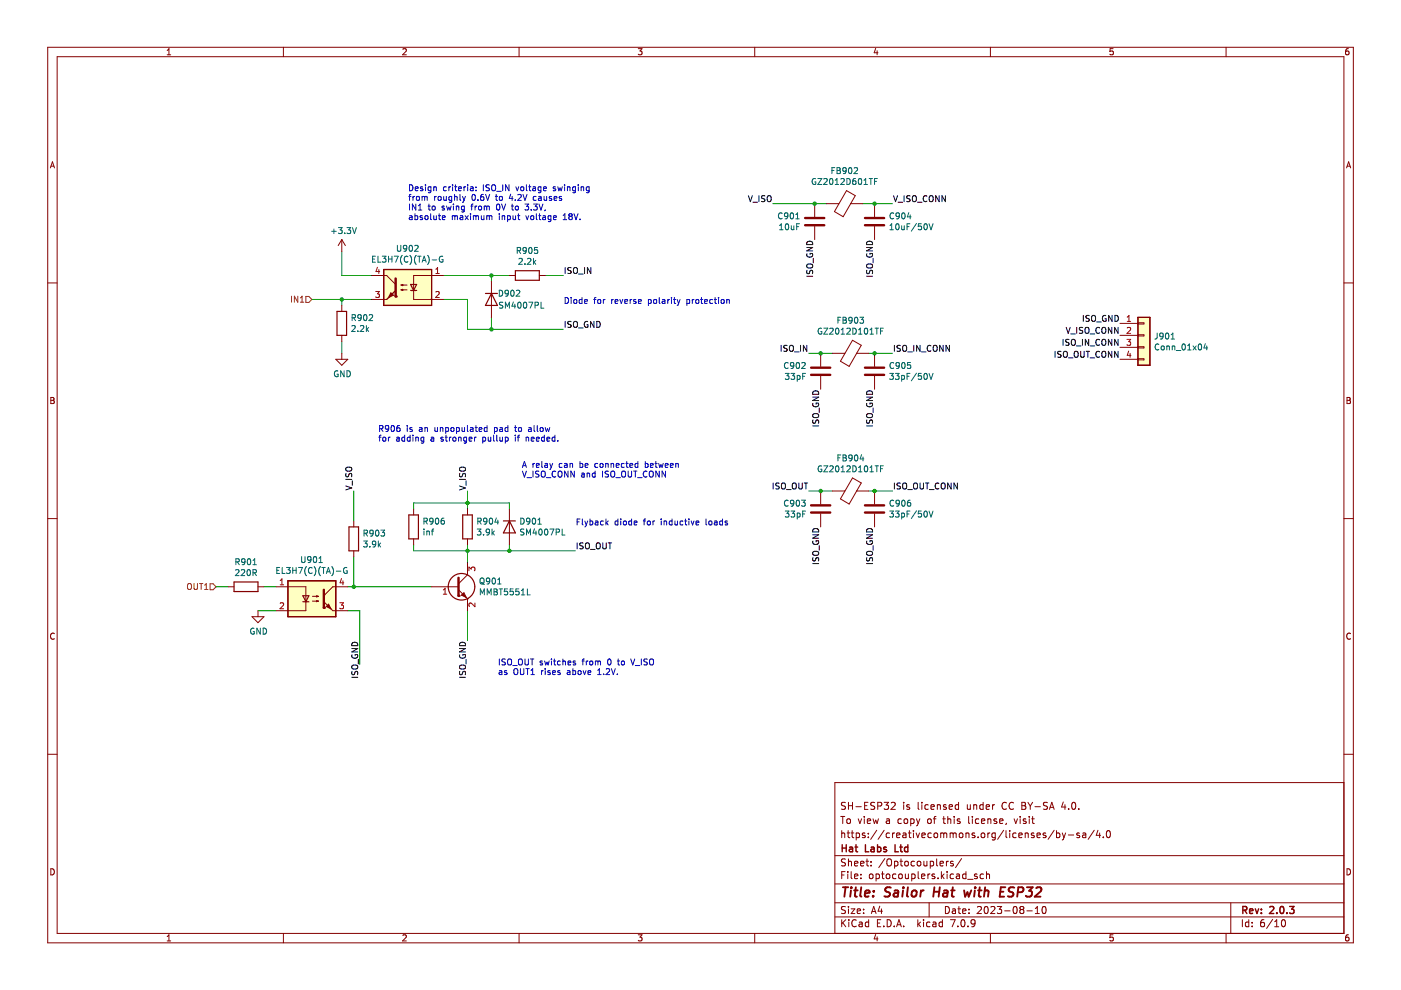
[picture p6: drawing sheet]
<svg xmlns="http://www.w3.org/2000/svg" width="297mm" height="210mm" viewBox="0 0 297 210" stroke-linecap="round" stroke-linejoin="round" font-family="sans-serif">
<g fill="none" stroke="#840000" stroke-width=".21">
<path d="M10.1 10h276.8v189.9h-276.8zM12.1 12h272.8v185.9h-272.8zM35.4 11.6h.8M35.4 10.7l.4-.4v1.3M60.1 10v2M85.4 10.4l.5-.1 .3 .4-.8 .9h.8M110.1 10v2M135.3 10.3h.8l-.4 .5 .4 .1v.6l-.2 .1-.6-.1M160 10v2M185.7 10.3l-.4 .9h.9M186 10.8v.8M210 10v2"/>
<path d="M236 10.3h-.6l-.1 .6h.6l.1 .6-.2 .1-.5-.1M260 10v2M285.9 10.3l-.4 .1-.2 .2v.8l.2 .2 .5-.1-.1-.6-.4-.1-.2 .3M10.7 35.6l.4-1.3 .5 1.3M10.8 35.2h.6M285.5 35.6l.4-1.3 .5 1.3M285.6 35.2h.6M10.1 60h2M284.9 60h2M10.8 84.3h.4l.3 .2-.3 .4 .3 .1v.3l-.2 .3h-.5zM10.8 84.9h.4M285.6 84.3h.4l.3 .2-.3 .4 .3 .1v.3l-.2 .3h-.5z"/>
<path d="M285.6 84.9h.4M10.1 110h2M284.9 110h2M11.5 134.4a.58 .58 0 0 0-.8 .5 .58 .58 0 0 0 .8 .5M286.3 134.4a.58 .58 0 0 0-.8 .5 .58 .58 0 0 0 .8 .5M10.1 159.9h2M284.9 159.9h2M178.2 173.1h.9M178.5 176.1v1.5M178.5 176.7l.2-.1 .3 .1 .1 .9M178.7 173.1v1.5M179.2 170.2l-.5-.1-.2 .2v.4l.6 .3 .1 .3-.2 .3-.6-.1"/>
<path d="M179.6 176.6h.6M179.6 173.8l.2-.2 .4 .2 .1 .5-.1 .2-.4 .1-.2-.1zM179.8 176.1v1.3l.4 .2M179.9 170.1v1.5M179.9 170.8h.8M180.5 176.6h.5M180.7 176.1v1.3l.3 .2M180.7 170.1v1.5M181.5 171h1.1M181.5 176.7l.5-.1 .2 .3-.1 .6h-.6M181.5 176.6v1.5M182 173.6l.3 1 .4-1"/>
<path d="M183.2 173.1v.2M183.2 173.6v1M183.3 170.8h.5M183.4 176.7l-.4-.1-.2 .2 .1 .2 .5 .2v.3h-.6M183.9 174.1l.7-.1-.1-.3-.4-.1-.2 .2 .1 .7h.5M184 170.1h-.7v1.5h.7M184.1 177.5v.1M184.1 176.7v.1M185.1 173.6l.3 1 .3-.7 .3 .7 .2-1M185.5 170.2l-.6-.1-.2 .2v.4l.6 .3 .2 .3-.3 .3-.6-.1M185.9 176l-1.3 2M186.1 170.9l.7-.1 .2-.2-.1-.3-.8-.2v1.5"/>
<path d="M187.5 176l-1.3 2M187.5 170.1h.9l-.5 .6 .4 .1v.7l-.2 .1-.6-.1M188 173.7h.5l.1 .9M188.6 176.7l-.4-.1-.3 .3 .1 .6h.6M188.6 174h-.5l-.2 .3 .2 .3 .5-.1M189 170.3l.5-.2 .3 .4-.9 1.1h.9M189.2 176.6v1M189.7 176.6l-.5 .3M190.1 177.1l.7-.1-.1-.3-.4-.1-.2 .2 .1 .7h.5M191.1 173.7l-.4-.1-.3 .3 .1 .6h.6M191.5 176.7h.5l.1 .9M191.6 170.1v.2"/>
<path d="M191.6 170.6v1M191.7 173.8l.3-.2 .4 .2 .1 .5-.2 .2-.3 .1-.3-.1zM192.1 177h-.5l-.2 .2 .2 .4 .5-.1M192.6 176.6h.6M192.8 176.1v1.3l.4 .2M192.8 170.7l-.3-.1-.3 .2 .1 .2 .5 .2v.3h-.6M193.1 173.7l.4-.1 .3 .3-.1 .6h-.6M193.1 173.6v1.5M193.7 176.1v.1M193.7 176.6v1M194.2 176.6l.4 1 .4-1M194.3 173.6l.4 1"/>
<path d="M194.7 174.6l-.4 .5M194.7 170.1v1.3l.2 .2M195 173.6l-.3 1M195.5 177.1l.7-.1-.1-.3-.4-.1-.2 .2v.7h.6M195.5 170.1v.2M195.5 170.6v1M196.7 173.8l.3-.2 .4 .2 .1 .5-.2 .2-.3 .1-.3-.1zM196.8 170.7l-.4-.1-.3 .3 .1 .6h.6M197.4 171.1l.7-.1-.1-.3-.4-.1-.2 .2 .1 .7h.5M197.5 176.7l-.5-.1-.3 .3 .2 .6h.6M197.9 173.6h.5M198.1 176.7l.2-.1 .4 .1 .1 .6-.1 .2-.4 .1-.2-.1z"/>
<path d="M198.4 173.1l-.3 .2v1.3M198.7 170.8l.2-.2 .4 .1 .1 .9M198.7 170.6v1M199.4 176.7l.5-.1 .2 .2M199.4 176.6v1M199.9 173.6h.5M200.1 176.8l.2-.2 .4 .1v.9M200.1 176.8v.8M200.1 173.1v1.3l.3 .2M200.6 170.7l-.4-.1-.2 .2 .1 .2 .5 .2v.3h-.6M200.9 173.8l.3-.2 .3 .1 .1 .9M200.9 173.1v1.5"/>
<path d="M201.2 171.1l.7-.1v-.3l-.5-.1-.2 .2 .1 .7h.6M201.4 176.6v1M201.4 176.7l.5-.1 .2 .2M202.1 176.8l.2-.2 .4 .1v.9M202.1 176.8v.8M202.3 173.1v.2M202.3 173.6v1M203.2 170.7l-.4-.1-.3 .3 .2 .6h.5M203.2 170.1v1.5M203.4 176.7l.3-.1 .4 .1 .1 .6-.2 .2-.3 .1-.3-.1zM203.5 173.7l-.3-.1-.3 .2 .1 .2 .5 .2v.3h-.6M204.8 176.6v1"/>
<path d="M204.8 176.7l.2-.1 .4 .1v.9M205.1 170.6l.1 .9 .3 .1 .2-.1M205.4 173.1v1.3l.2 .2M205.7 170.6v1M206.2 173.1v.2M206.2 173.6v1M206.4 170.8l.3-.2 .3 .1 .1 .9M206.4 170.6v1M206.7 176.7l-.4-.1-.2 .2 .1 .2 .5 .2v.3h-.6M207.4 177.5v.1M207.5 173.7l-.4-.1-.3 .3 .1 .6h.6M208.1 176.7l.2-.1 .4 .1 .1 .6-.1 .2-.4 .1-.2-.1z"/>
<path d="M208.1 174.1l.7-.1-.1-.3-.4-.1-.2 .2 .1 .7h.5M208.4 170.7l-.4-.1-.3 .3 .2 .6h.5M208.4 170.1v1.5M209.1 171.1l.7-.1-.1-.3-.4-.1-.2 .2 .1 .7h.5M209.4 176.6v1M209.4 173.8l.3-.2 .3 .1 .1 .9M209.4 173.6v1M209.9 176.6l-.5 .3M210.4 170.6v1M210.9 170.6l-.5 .3M211 176.7l-.4-.1-.3 .3 .1 .6h.6M211 176.6v1.2l-.3 .3-.3-.1"/>
<path d="M211.3 173.7l-.4-.1-.2 .2 .1 .2 .5 .2v.3h-.6M211.9 174.1l.8-.1-.1-.3-.4-.1-.3 .2 .1 .7h.6M212.8 176l-1.3 2M213.3 176.1v1.3l.2 .2M213.4 174.5l-.2 .3M213.4 170.3a.71 .71 0 0 0-1 .5 .71 .71 0 0 0 .7 .8l.3-.1M214.1 176.1v.1M214.1 176.6v1M214.9 170.3a.71 .71 0 0 0-1 .5 .71 .71 0 0 0 .7 .8l.3-.1M215 173.6l.4 1 .3-1M215.4 176.7l-.4-.1-.3 .3 .2 .6h.5M216 177.1l.7-.1v-.3l-.5-.1-.2 .2 .1 .7h.6"/>
<path d="M216.3 173.1v.2M216.3 173.6v1M216.7 170.1h.5l.2 .3-.2 .4 .2 .2 .1 .3-.3 .3h-.5zM216.7 170.8h.5M217.4 176.7l.2-.1 .3 .1 .1 .9M217.4 176.6v1M217.5 173.7l-.3-.1-.3 .2 .1 .2 .5 .2v.3h-.6M217.9 170.1l.5 .8M218.2 173.1v.2M218.2 173.6v1M218.4 170.9v.7M218.7 173.6h.6"/>
<path d="M218.9 170.1l-.5 .8M218.9 173.1v1.3l.4 .2M219.2 176.7l-.3-.1-.3 .2 .1 .2 .5 .2v.3h-.6M219.4 171h1.2M219.9 177.1l.7-.1-.1-.3-.4-.1-.2 .2v.7h.6M221.7 176.7l-.3-.1-.3 .2 .1 .2 .5 .2v.3h-.6M222.1 170.2l-.6-.1-.2 .2v.4l.6 .3 .2 .3-.3 .3-.6-.1M222.5 171.6l.5-1.5 .5 1.5M222.6 171.2h.8M223.5 176l-1.3 2M224 176.7l.4-.1 .3 .3-.1 .6h-.6M224 176.1v1.5"/>
<path d="M225.2 176.6l.4 1M225.4 170l-.3 1.1h.9M225.6 177.6l-.4 .5M225.8 170.6v1M225.9 176.6l-.3 1M226.5 177h1.1M226.6 171.5v.1M227.4 170.3l.2-.2a.8 .8 0 0 1 .5 .8 .8 .8 0 0 1-.5 .7l-.4-.6zM228.7 171.5v.1M228.9 176.7l-.4-.1-.2 .2 .1 .2 .5 .2v.3h-.6M229.6 176.7h.5l.1 .9M230.2 177h-.5l-.2 .2 .2 .4 .5-.1"/>
<path d="M232 176l-1.3 2M232.8 176l-.4 1.1h1M233.1 176.6v1M233.9 177.5v.1M234.7 176.2l.2-.1a.8 .8 0 0 1 .5 .8 .8 .8 0 0 1-.5 .7l-.3-.6zM284.9 165.9h-107.9v32M10.8 184.2a.66 .66 0 0 1 .7 .7 .66 .66 0 0 1-.7 .6zM35.4 198.6l.4-.4v1.3M35.4 199.5h.8M60.1 197.9v2M85.4 198.3l.5-.1 .3 .4-.8 .9h.8M110.1 197.9v2"/>
<path d="M135.3 198.2h.8l-.4 .5 .4 .1v.6l-.2 .1-.6-.1M160 197.9v2M177 194.4h107.9M177 191.4h107.9M177 187.4h107.9M177 181.4h107.9M178.5 185.5h.5M178.5 195v1.5M178.7 195.6l.6 .9M179.2 184.8h-.7v1.5M179.2 192.3l-.5-.1-.2 .1v.5l.6 .3 .1 .3-.2 .3-.6-.1M179.2 182.2l-.5-.1-.2 .1v.5l.6 .3 .1 .3-.2 .3-.6-.1"/>
<path d="M179.3 195l-.8 .9M179.7 184.8v.1M179.7 185.3v1M179.9 182.1v1.5M179.9 192.2v.1M179.9 192.7v1M179.9 182.7l.2-.1 .4 .1v.9M180 195v.1M180 195.5v1M180.5 192.7h.7l-.7 1h.7M180.5 184.8v1.3l.2 .2M181.2 185.8l.7-.1-.1-.3-.4-.1-.2 .2v.7h.6"/>
<path d="M181.2 183.1l.7-.1-.1-.3-.4-.1-.2 .2v.7h.6M181.5 195.1a.71 .71 0 0 0-1 .5 .71 .71 0 0 0 .7 .9l.3-.1M181.7 193.2l.8-.1-.1-.3-.4-.1-.3 .2 .1 .7h.6M182.2 195.6h.5l.1 .9M182.5 183.1l.7-.1-.1-.3-.4-.1-.2 .2v.7h.6M182.5 186.2v.1M182.5 185.4v.1M182.8 195.9h-.5l-.2 .2 .2 .4 .5-.1M183.1 193.6v.1M183.1 192.8v.1M183.6 182.6h.6M183.8 182.1v1.3l.4 .2"/>
<path d="M184.2 195.6l-.5-.1-.2 .3 .1 .6h.6M184.2 195v1.5M184.4 185.4l.2-.1 .4 .1 .1 .6-.1 .2-.4 .1-.2-.1zM184.7 183.5v.1M184.7 182.7v.1M184.7 193.7l.5-1.5 .5 1.5M184.9 193.3h.7M185.7 198.1l-.4 1h.9M185.7 185.4l.5-.1 .3 .3-.2 .6h-.6M185.7 185.3v1.5M186 198.6v.9M186 195.7h.5"/>
<path d="M186.5 192.1l-.3 1.1h.9M186.7 195h-.7v1.5h.7M186.9 185.3h.6M186.9 192.7v1M187.1 184.8v1.3l.4 .2M187.4 196.4v.1M187.6 182l-1.3 2M188 185.4l.2-.1 .4 .1 .1 .6-.2 .2-.3 .1-.2-.1zM188.1 195a.76 .76 0 0 1 .9 .7 .76 .76 0 0 1-.9 .8zM188.1 182.3l.3-.2a.5 .5 0 0 1 .6 .5v.5a.5 .5 0 0 1-.5 .5 .5 .5 0 0 1-.5-.5zM189.6 196.4v.1M189.7 182.7l.4-.1 .3 .3-.2 .6h-.5"/>
<path d="M189.7 182.6v1.5M190 185.4l-.5-.1-.3 .3 .2 .6h.6M190.1 196.5l.5-1.5 .5 1.5M190.2 196.1h.8M190.6 185.4l.2-.1 .4 .1 .1 .6-.1 .2-.4 .1-.2-.1zM190.8 182.6h.6M191 182.1v1.3l.4 .2M191.6 196.4v.1M191.9 182.7l.2-.1 .4 .1 .1 .6-.1 .2-.4 .1-.2-.1zM192 185.3v.9l.4 .1 .2-.1M192.6 185.3v1M193.3 185.4l.4-.1 .3 .3-.1 .6h-.6"/>
<path d="M193.3 185.3v1.5M193.9 182.7l-.4-.1-.3 .3 .1 .6h.6M194.5 182.7l.2-.1 .5 .1v.6l-.1 .2-.4 .1-.2-.1zM194.6 195v1.5M194.7 184.8v1.3l.2 .2M194.7 195.9l.5 .6M195.2 195.5l-.6 .6M195.4 185.8l.7-.1-.1-.3-.4-.1-.2 .2 .1 .7h.5M195.8 195v.1M195.8 195.5v1M195.9 182.6l.1 .9 .3 .1 .2-.1M196.5 182.6v1"/>
<path d="M196.7 185.3v1M197 191.4v3M197.2 185.3l-.5 .3M197.2 195.6l-.5-.1-.2 .3 .1 .6h.6M197.2 182.7l.5-.1 .2 .3-.1 .6h-.6M197.2 182.6v1.5M197.8 195.6h.6v.9M198.2 185.4l-.4-.1-.2 .2 .1 .2 .5 .2v.3h-.6M198.4 195.9h-.5l-.2 .2 .2 .4 .5-.1M198.6 182.1v1.3l.2 .2M198.9 186.2v.1M199.3 183.1l.7-.1-.1-.3-.4-.1-.2 .2 .1 .7h.5"/>
<path d="M199.6 184.8v1.5M199.7 185.7l.5 .6M199.8 195.6l-.4-.1-.3 .3 .1 .6h.6M199.8 195v1.5M200.2 185.3l-.6 .6M200.4 192.2a.76 .76 0 0 1 .9 .7 .76 .76 0 0 1-.9 .8zM200.7 182.6v1M200.8 184.8v.1M200.8 185.3v1M201.1 182.6l-.4 .3M201.5 195h1l-.6 1.5M201.9 192.8h.6l.1 .9"/>
<path d="M202.1 182.7l-.4-.1-.2 .2 .1 .2 .5 .2v.3h-.6M202.2 185.4l-.5-.1-.3 .3 .2 .6h.6M202.6 193.1h-.5l-.2 .2 .2 .4 .5-.1M202.8 185.4h.6v.9M203.1 192.7h.6M203.1 196.4v.1M203.3 192.2v1.3l.4 .2M203.4 185.7h-.5l-.2 .2 .2 .4 .5-.1M203.9 182l-1.3 2M203.9 195.1l.2-.1a.8 .8 0 0 1 .5 .7 .8 .8 0 0 1-.5 .8l-.4-.6zM204.1 193.2l.7-.1-.1-.3-.4-.1-.2 .2 .1 .7h.5M204.8 185.4l-.4-.1-.3 .3 .1 .6h.6"/>
<path d="M204.8 184.8v1.5M205.2 186.4h1.1M205.2 196.4v.1M205.4 193.6v.1M205.4 192.8v.1M206.7 195.6l-.3 .3h-.2l-.3-.3v-.3l.3-.3 .4 .1 .1 .2a1 1 0 0 1-.4 1.2h-.3M207.2 185.4l-.4-.1-.2 .2 .1 .2 .5 .2v.3h-.6M207.2 192.3l.6-.1 .3 .4-.9 1.1h.9M208.5 185.4l-.4-.1-.3 .3 .1 .6h.6M208.8 192.3l.2-.1a.8 .8 0 0 1 .5 .7 .8 .8 0 0 1-.5 .8l-.3-.6zM209.2 185.4l.2-.1 .3 .1 .1 .9M209.2 184.8v1.5"/>
<path d="M210 197.9v2M210.1 192.3l.6-.1 .2 .4-.9 1.1h.9M211.4 192.2h1l-.5 .6 .4 .1v.7l-.2 .1-.7-.1M213 193.1h1.2M214.9 192.3l.3-.1a.8 .8 0 0 1 .5 .7 .8 .8 0 0 1-.5 .8l-.4-.6zM216.5 192.8l-.3-.2 .3-.4 .4 .1 .2 .2-.3 .3M216.5 192.8l-.3 .3 .1 .5 .2 .1 .4-.1 .2-.2-.1-.4-.2-.2M216.5 192.8h.3M217.7 193.1h1.2M219.5 193.7h.9M219.5 192.6l.4-.4v1.5M221.1 192.3l.2-.1a.8 .8 0 0 1 .5 .7 .8 .8 0 0 1-.5 .8l-.4-.6z"/>
<path d="M236 198.2h-.6l-.1 .6h.6l.1 .6-.2 .1-.5-.1M260 197.9v2M261 191.4v6.5M263.4 195v1.5M264.8 195.6l-.5-.1-.3 .3 .2 .6h.6M264.8 195v1.5M265.5 196.4v.1M265.5 195.6v.1M268 195l-.5 .1a1.01 1.01 0 0 0 0 1.4l.5-.1 .1-.5-.3-.3h-.4l-.1 .3M269.8 194.9l-1.3 2M270.3 196.5h.8M270.3 195.4l.4-.4v1.5"/>
<path d="M271.8 195.1l.2-.1a.8 .8 0 0 1 .6 .7 .8 .8 0 0 1-.6 .8l-.3-.6zM285.6 184.2a.66 .66 0 0 1 .7 .7 .66 .66 0 0 1-.7 .6zM285.9 198.2l-.4 .1-.2 .2v.8l.2 .2 .5-.1-.1-.6-.4-.1-.2 .2"/>
</g>
<g fill="none" stroke="#840000" stroke-width=".3">
<path d="M178.6 179.1v1.5M178.6 179.8h.8M179.4 179.1v1.5M180.1 179.7h.6l.1 .9M180.8 180h-.5l-.2 .2 .2 .4 .5-.1M181.3 179.6h.5M181.5 179.1v1.3l.3 .2M183.5 179.1v1.5h.7M184.7 179.7h.6v.9M185.3 180h-.5l-.2 .2 .2 .4 .5-.1M186.1 179.7l.4-.1 .3 .3-.2 .6h-.5M186.1 179.1v1.5"/>
<path d="M187.9 179.7l-.3-.1-.3 .2 .1 .2 .5 .2v.3h-.6M189.8 179.1v1.5h.7M190.8 179.6h.5M191 179.1v1.3l.3 .2M192.5 179.7l-.4-.1-.3 .3 .1 .6h.6M192.5 179.1v1.5M263.5 193l.7-.1 .2-.2-.1-.4-.8-.1v1.5M263.9 193l.5 .7M264.9 193.2l.7-.2v-.2l-.5-.1-.2 .2 .1 .7h.6M266.1 192.7l.4 1 .4-1M267.4 193.5v.2M267.4 192.8v.1"/>
<path d="M269.2 192.3l.6-.1 .3 .4-1 1.1h1M270.7 193.5v.2M271.5 192.3l.2-.1a.8 .8 0 0 1 .5 .7 .8 .8 0 0 1-.5 .8l-.3-.6zM272.9 193.5v.2M273.4 192.2h1l-.5 .6 .4 .1v.6l-.2 .2-.7-.2"/>
</g>
<g fill="none" stroke="#840000" stroke-width=".4">
<path d="M178.7 188.1h1.1M179.3 188.1l-.3 2M180.4 188.8l-.1 1.3M180.5 188.1v.2M181.1 188.8h.8M181.5 188.1l-.3 1.7 .1 .2 .4 .1M182.6 188.1l-.2 1.7 .2 .3M183.4 189.4l1-.1-.1-.4h-.7l-.3 .9 .3 .3 .6-.1M185.1 189.9v.2M185.3 188.9l-.1 .2M188.9 188.2a.85 .85 0 0 0-1.1 .1l-.1 .6 .9 .5v.5a.85 .85 0 0 1-1.1 .1M189.6 188.9h.8l-.1 1.2"/>
<path d="M190.5 189.3l-.7 .1a.4 .4 0 0 0-.4 .3 .4 .4 0 0 0 .3 .4l.7-.1M191.5 188.8l-.2 1.3M191.5 188.1v.2M192.5 188.1l-.2 1.7 .2 .3M193.4 189l.1-.1a.5 .5 0 0 1 .9 .3l-.1 .5-.2 .3a.5 .5 0 0 1-.9-.3zM195.3 188.8l-.2 1.3M195.8 188.8l-.4 .1-.2 .3M198 189.1h1.1M198.1 188.1l-.2 2M199.3 188.1l-.3 2M200.1 188.9h.8l-.1 1.2M200.9 189.3l-.7 .1a.4 .4 0 0 0-.3 .3 .4 .4 0 0 0 .2 .4l.7-.1"/>
<path d="M201.6 188.8h.8M202 188.1l-.2 1.7 .1 .2 .3 .1M204.4 188.8l.2 1.3 .5-.9 .3 .9 .5-1.3M206.7 188.8l-.2 1.3M206.8 188.1v.2M207.4 188.8h.7M207.7 188.1l-.2 1.7 .1 .2 .4 .1M208.8 189l.3-.2 .4 .1v1.2M208.9 188.1l-.3 2M212.1 189.1h.6M213.2 188.1h-1l-.2 2h.9M215 188.2a.85 .85 0 0 0-1 .1l-.1 .6 .9 .5-.1 .5a.85 .85 0 0 1-1 .1"/>
<path d="M215.8 189.2h.7l.4-.2a.51 .51 0 0 0-.2-.9h-.8l-.2 2M217.7 188.1h1.3l-.8 .8 .5 .2-.1 .8-.3 .2h-.5l-.3-.2M219.7 188.3l.3-.2h.5l.2 .2 .1 .4-.1 .3-1.3 1.1h1.2"/>
</g>
<path d="M61 123.1h10.2v7.7h-10.2z" fill-rule="evenodd" fill="#ffffc2"/>
<path d="M61 123.1h10.2v7.7h-10.2z" fill="none" stroke="#840000" stroke-width=".25"/>
<path d="M241.3 67.3h2.5v10.1h-2.5z" fill-rule="evenodd" fill="#ffffc2"/>
<path d="M241.3 67.3h2.5v10.1h-2.5z" fill="none" stroke="#840000" stroke-width=".25"/>
<path d="M81.4 57.1h10.1v7.7h-10.1z" fill-rule="evenodd" fill="#ffffc2"/>
<path d="M81.4 57.1h10.1v7.7h-10.1zM49.6 123.4h5.1v2h-5.1zM61 123.1h10.2v7.7h-10.2zM64.2 127.6h1.3" fill="none" stroke="#840000" stroke-width=".25"/>
<g fill="none" stroke="#009600" stroke-width=".21">
<path d="M72.5 53.3v5.1h6.3M94 58.4h14M104.2 58.4v1.3M115.6 58.4h3.8M163.8 43.2h11.5M182.9 43.2h6.3M66.1 63.5h12.7M72.5 63.5v1.3M72.5 72.4v2.5M94 63.5h5.1v6.3h20.3M104.2 67.3v2.5M171.5 74.9h5"/>
<path d="M184.2 74.9h5M75 104.1v6.3M75 118.1v6.3M87.7 107.9v-1.3h20.3v1.3M87.7 115.5v1.3h34.3M99.1 104.1v3.8M99.1 115.5v3.8M108 115.5v1.3M171.5 104.1h5M184.2 104.1h5M45.8 124.4h2.6M54.7 129.5h3.8"/>
<path d="M56 124.4h2.5M73.7 124.4h17.8M73.7 129.5h2.6v11.4M99.1 129.5v6.3"/>
</g>
<g fill="none" stroke="#0000c2" stroke-width=".21">
<path d="M86.8 39.2a.64 .64 0 0 1 .8 .6 .64 .64 0 0 1-.8 .6zM89.6 39.7l-.3-.1-.2 .2 .1 .2 .4 .1v.3h-.5M90.2 39.2v.1M90.2 39.6v.8M91.4 39.7l-.4-.1-.2 .2 .1 .6h.5M91.4 39.6v1l-.3 .3-.3-.1M92 39.7h.4l.1 .7M92 39.6v.8M94.6 39.7l-.3-.1-.3 .2 .1 .6h.5M95.2 39.6v.8M95.5 39.6l-.3 .2M96 39.2v.1"/>
<path d="M96 39.6v.8M96.4 39.6h.5M96.6 39.2v1.1l.3 .1M98.4 39.6v.8M98.7 39.6l-.3 .2M99.2 39.2v.1M99.2 39.6v.8M99.8 39.7h.4l.1 .7M100.3 39.9l-.6 .2 .2 .3h.4M100.9 39.7v.1M102.5 39.2v1.2M103.8 39.2l-.7 .1v.4l.5 .2 .2 .3-.3 .2h-.5"/>
<path d="M104.3 39.4l.2-.2a.43 .43 0 0 1 .6 .4v.4a.42 .42 0 0 1-.4 .5 .42 .42 0 0 1-.5-.5zM106.6 39.2v1.2M107.9 39.2v1.2l-.7-1.2v1.2M109.4 39.6l.3 .8 .3-.8M110.5 39.7l.1-.1 .4 .1-.1 .7-.4-.1zM111.6 39.2v1.1l.2 .1M112.1 39.6h.5M112.3 39.2v1.1l.3 .1M113 39.7h.5v.7M113.5 39.9l-.6 .2 .2 .3h.4M114.7 39.7l-.4-.1-.2 .2 .1 .6h.5M114.7 39.6v1l-.3 .3-.3-.1"/>
<path d="M117.8 39.7l-.3-.1-.2 .2v.2l.5 .1v.3h-.5M118.3 39.6l.2 .8 .2-.6 .3 .6 .2-.8M119.7 39.2v.1M119.7 39.6v.8M120.3 39.7h.5l.1 .7M120.3 39.6v.8M122 39.7l-.4-.1-.2 .2 .1 .6h.5M122 39.6v1l-.2 .3-.3-.1M122.6 39.2v.1M122.6 39.6v.8M123.2 39.6v.8M123.2 39.7h.5l.1 .7"/>
<path d="M124.9 39.7l-.4-.1-.2 .2 .1 .6h.5M124.9 39.6v1l-.2 .3-.3-.1M86.6 41.6h.5M86.8 43.3v1.2M86.8 45.8h.5l.1 .8M87.1 41.2l-.3 .2v1.1M87.4 46l-.6 .3 .1 .3 .5-.1M87.6 41.6v.9M87.9 41.6l-.3 .3M88 45.8l.3-.1 .3 .3-.1 .5h-.5M88 45.3v1.3M88 40l.6-.1v-.2l-.4-.1-.2 .2 .1 .6h.5"/>
<path d="M88.2 43.3v1.2l-.8-1.2v1.2M88.3 41.8l.2-.2 .4 .2-.1 .6h-.5zM88.7 44.5h.7M88.7 43.6l.4-.3v1.2M89.5 41.8l.4-.2 .1 .2M89.5 41.6v.9M89.5 45.8l-.3-.1-.1 .2v.2l.4 .1v.3h-.4M90 41.8l.2-.2 .3 .1 .1 .8M90 41.8v.7M90.2 45.9l.1-.2 .4 .2-.1 .6h-.4zM90.8 43.7h.4M90.9 43.3v1.1l.3 .1"/>
<path d="M91.3 45.3v1.1l.2 .2M91.7 43.8l.1-.1 .4 .1-.1 .7-.4-.1zM92 45.7v.8h.5M92.1 41.6v.9M92.5 45.7v.9M92.5 41.6l-.4 .3M92.9 45.7h.5M92.9 41.8l.2-.2 .4 .2-.1 .6h-.5zM93.1 45.3v1.1l.3 .2M93.8 46.2l.6-.2-.1-.2-.3-.1-.2 .2v.6h.5M94.1 41.6v.8h.5M94.2 43.7h-.3l-.2 .2 .1 .2 .4 .1v.3h-.5"/>
<path d="M94.6 41.6v.9M94.7 43.7l.2 .8 .3-.6 .2 .6 .3-.8M95.8 41.7l-.4-.1-.2 .3 .1 .5h.5M95.8 41.6v1.1l-.3 .2h-.3M95.9 45.9l.4-.2 .1 .2M95.9 45.7v.9M96.1 43.3v.1M96.1 43.7v.8M96.4 41.8l.5-.1v.8M96.4 41.2v1.3M96.4 45.9l.2-.2 .3 .1 .1 .8M96.4 45.9v.7"/>
<path d="M96.7 43.8l.5-.1 .1 .8M96.7 43.7v.8M97.2 40l.6-.1v-.2l-.4-.1-.2 .2 .1 .6h.5M97.5 41.2v1.1l.2 .2M97.6 45.8h.5v.8M98.1 41.6l.3 .9M98.1 46l-.6 .3 .2 .3 .4-.1M98.4 42.5l-.3 .4M98.4 43.7h-.3l-.3 .2 .1 .6h.5M98.4 43.7v1l-.2 .3-.3-.1M98.6 45.7l.7 .9M98.7 41.6l-.3 .9"/>
<path d="M99.3 45.7l-.7 .9M99.8 45.3v.1M99.8 45.7v.9M99.8 43.7h.5M100.2 41.3l.2-.1a.68 .68 0 0 1 .4 .7 .68 .68 0 0 1-.4 .6l-.3-.5zM100.3 43.3l-.3 .1v1.1M100.4 45.9l.3-.2 .2 .2M100.4 45.7v.9M100.7 43.7v.8M100.9 45.9v.7M100.9 45.9l.2-.2 .3 .1 .1 .8M100.9 40.3v.1"/>
<path d="M101.1 43.7l-.4 .2M101.3 42.4v.1M101.5 43.8l.2-.1 .4 .1-.1 .7-.5-.1zM102.1 45.7v.8h.5M102.5 41.2l-.4 .1-.2 .2v.7l.2 .3 .4-.1v-.6l-.4-.1-.2 .2M102.6 45.7v.9M102.7 43.8l.3-.1 .2 .2M102.7 43.7v.8M103 41.2l.4 1.3 .4-1.3M103.2 45.7v.9M103.2 45.9l.4-.2 .2 .2M103.2 43.9l.2-.2h.3l.1 .8"/>
<path d="M103.2 43.9v.6M103.8 45.9v.7M103.8 45.9l.1-.2 .3 .1 .1 .8M105 41.6h.5M105.2 41.2v1.1l.3 .2M105.3 40.6h1M105.4 43.4l.2-.1a.68 .68 0 0 1 .4 .6 .68 .68 0 0 1-.4 .6l-.3-.4zM105.9 45.3v.1M105.9 45.7v.9M105.9 41.8l.2-.2 .4 .2-.1 .6h-.5zM106.3 43.3l.5 1.2 .4-1.2M106.5 45.9l.5-.1v.8"/>
<path d="M106.5 45.7v.9M107.6 45.7v1.3M107.6 45.8l.4-.1 .2 .3-.1 .5h-.5M108.3 41.2l-.3 .9h.8M108.4 43.7h.5M108.6 41.6v.9M108.6 43.3v1.1l.3 .1M108.8 45.7v.8h.5M109.3 42.4v.1M109.3 45.7v.9M109.3 43.8l.2-.1 .4 .1-.1 .7-.5-.1zM109.7 45.7h.5"/>
<path d="M109.8 41.3l.5-.1 .2 .4-.8 .9h.8M109.9 45.3v1.1l.3 .2M110.9 41.2l.4 1.3 .4-1.3M111.3 43.3h.8l-.4 .4 .3 .2v.5l-.2 .1-.5-.1M111.5 45.7l.3 .9 .3-.9M112.6 45.9l.2-.2 .3 .2v.6h-.5zM112.6 44.4v.1M113.1 43.3h.8l-.4 .4 .3 .2v.5l-.1 .1-.6-.1M113.7 41.7l-.4-.1-.2 .3 .1 .5h.5M113.7 45.3v1.1l.2 .2M114.2 45.7h.5M114.2 41.7h.5v.8"/>
<path d="M114.3 43.3l.4 1.2 .4-1.2M114.4 45.3v1.1l.3 .2M114.7 41.9l-.6 .3 .2 .3 .4-.1M115.1 45.8h.5l.1 .8M115.2 40l.6-.1v-.2l-.4-.1-.2 .2 .1 .6h.5M115.4 41.6v.8h.5M115.6 44.5l-.1 .2M115.7 46l-.6 .3 .1 .3 .5-.1M115.9 41.6v.9M116.8 45.8l-.4-.1-.2 .3 .1 .5h.5M116.8 45.7v1.1l-.2 .2-.3-.1M116.9 41.7l-.3-.1-.2 .2 .1 .2 .4 .1v.3h-.5"/>
<path d="M117.3 46.2l.7-.2-.1-.2-.4-.1-.2 .2 .1 .6h.5M117.5 42.1l.6-.2-.1-.2-.3-.1-.2 .2v.6h.5M119 41.7l-.3-.1-.1 .2v.2l.4 .1v.3h-.4M119.4 46.6h.7M119.4 45.7l.4-.4v1.3M120.9 45.9l-.3 .2 .1 .4 .2 .1 .3-.1 .1-.2v-.2l-.2-.2M120.9 45.9l-.3-.3 .3-.3h.2l.2 .2-.2 .4M120.9 45.9h.2M121.7 45.3l.4 1.3 .4-1.3M123 46.5v.1M119.8 63.1a.64 .64 0 0 1 .8 .6 .64 .64 0 0 1-.8 .6zM121.1 63.1v.1"/>
<path d="M121.1 63.5v.8M121.7 63.6l.2-.1 .3 .1v.7l-.5-.1zM123.4 63.6l-.4-.1-.2 .2 .1 .6h.5M123.4 63.1v1.2M123.9 63.9l.6-.1v-.2l-.4-.1-.2 .2 .1 .6h.5M125.9 63.5h.5M126.4 63.1l-.3 .2v1M126.8 63.6l.3-.1 .3 .2v.4l-.3 .2-.4-.2zM127.9 63.5v.8M128.3 63.5l-.4 .2M129.7 63.5v.8M130 63.5l-.3 .2"/>
<path d="M130.4 63.9l.6-.1-.1-.2-.3-.1-.2 .2 .1 .6h.4M131.4 63.5l.3 .8 .3-.8M132.5 63.9l.6-.1-.1-.2-.4-.1-.1 .2v.6h.5M133.6 63.5v.8M134 63.5l-.4 .2M134.8 63.6l-.3-.1-.2 .2 .1 .2 .4 .1v.3h-.5M135.4 63.9l.6-.1-.1-.2-.4-.1-.1 .2v.6h.5M137.5 63.6l.3-.1 .3 .2-.1 .6h-.5M137.5 63.5v1.3M138.6 63.6l.2-.1 .4 .1-.1 .7-.5-.1zM139.8 63.1v1.1l.2 .1M140.4 63.6h.5l.1 .7"/>
<path d="M141 63.8l-.6 .2 .2 .3h.4M141.6 63.5v.8M141.9 63.5l-.3 .2M142.4 63.1v.1M142.4 63.5v.8M142.8 63.5h.5M143 63.1v1.1l.3 .1M143.6 63.5l.3 .8M143.9 64.3l-.3 .5M144.2 63.5l-.3 .8M145.6 63.6l.4-.1 .2 .2-.1 .6h-.5M145.6 63.5v1.3"/>
<path d="M146.8 63.5v.8M147.1 63.5l-.3 .2M147.6 63.6l.1-.1 .4 .1-.1 .7-.4-.1zM148.5 63.5h.5M148.7 63.1v1.1l.3 .1M149.4 63.9l.6-.1-.1-.2-.3-.1-.2 .2v.6h.5M151.1 63.6l-.4-.1-.2 .2 .1 .6h.5M151.4 63.5h.5M151.6 63.1v1.1l.3 .1M152.3 63.1v.1M152.3 63.5v.8M152.9 63.6l.2-.1 .4 .1-.1 .7-.5-.1z"/>
<path d="M154.1 63.6h.5v.7M154.1 63.5v.8M80.3 92.7h.5M80.5 90.9l.6-.1v-.5l-.6-.1v1.3M80.8 90.9l.4 .6M80.8 92.3l-.3 .1v1.1M81.2 92.8l.2-.1 .4 .1-.1 .7-.5-.1zM82.4 92.7v.8M82.4 90.8l-.2 .2-.4-.1v-.6l.4-.1 .2 .3v.7l-.2 .2-.4 .1M82.7 92.7l-.3 .2M83 90.3l.2-.1a.68 .68 0 0 1 .4 .7 .68 .68 0 0 1-.4 .6l-.3-.5zM84.1 92.8h.5l.1 .7"/>
<path d="M84.7 93l-.7 .2 .2 .3h.5M84.7 90.2l-.3 .1-.2 .2-.1 .8 .3 .2 .4-.1-.1-.6-.3-.1-.3 .2M85.8 92.8l-.4-.1-.2 .2 .1 .6h.5M85.8 92.3v1.2M86.3 90.2v.1M86.3 90.6v.9M86.9 92.8l-.3-.1-.3 .2 .2 .6h.4M86.9 92.3v1.2M87.4 90.7l-.3-.1-.2 .2v.2l.5 .1v.3h-.5M87.6 92.3v.1M87.6 92.7v.8M88.2 92.7v.8"/>
<path d="M88.2 92.8h.4l.1 .7M88.9 90.7h.5l.1 .8M89.5 90.9l-.6 .3 .2 .3 .4-.1M89.9 92.8l-.4-.1-.3 .2 .2 .6h.5M89.9 92.7v1l-.3 .3-.3-.1M90.1 90.6v.9M90.1 90.8l.5-.1v.8M91.4 92.8h.5l.1 .7M92 93l-.6 .2 .1 .3h.5M92.2 90.6l.1 .8h.5M92.8 90.6v.9M93.4 90.8l.4-.1 .1 .8"/>
<path d="M93.4 90.6v.9M94 92.8l-.3-.1-.2 .2v.2l.5 .1v.3h-.5M94.4 92.7h.5M94.5 90.7l.4-.1 .2 .3-.1 .5h-.5M94.5 90.6v1.3M94.6 92.3v1.1l.3 .1M95.3 92.7v.8M95.7 90.8l.1-.2 .4 .2-.1 .6h-.4zM95.7 92.7l-.4 .2M96.1 92.8l.2-.1 .3 .1v.7l-.5-.1zM96.8 90.7l.4-.1 .2 .3-.1 .5h-.5M96.8 90.6v1.3"/>
<path d="M97.2 92.7v.8M97.2 92.8h.5l.1 .7M97.9 90.6l.1 .8h.5M98.5 90.6v.9M98.9 92.8l-.3-.1-.3 .2 .1 .6h.5M98.9 92.7v1l-.2 .3-.3-.1M99.1 90.2v1.1l.2 .2M99.5 93.1l.6-.1-.1-.2-.4-.1-.1 .2v.6h.5M99.8 90.7h.4l.1 .8M100.3 90.9l-.6 .3 .2 .3 .4-.1M100.6 92.7v.8M100.7 90.6h.5"/>
<path d="M100.9 90.2v1.1l.3 .2M101 92.7l-.4 .2M101.6 91.1l.6-.2-.1-.2-.3-.1-.2 .2v.6h.5M102.4 92.8l.3-.1 .3 .2-.2 .6h-.4M102.4 92.7v1.3M103.3 90.7l-.4-.1-.2 .3 .1 .5h.5M103.3 90.2v1.3M103.5 92.7l.1 .8 .5-.1M104.1 92.7v.8M104.7 92.3v1.1l.1 .1M104.8 90.7l.4-.1 .2 .3-.1 .5h-.5M104.8 90.6v1.3"/>
<path d="M105.3 92.3v1.1l.2 .1M106 90.7h.5v.8M106 92.7v.8l.5-.1M106.5 92.7v.8M106.5 90.9l-.6 .3 .2 .3 .4-.1M107.1 92.7v1.3M107.1 92.8l.4-.1 .2 .2-.1 .6h-.5M107.7 90.7l-.4-.1-.2 .3 .1 .5h.5M107.7 90.2v1.3M109.1 90.6h.5M109.2 90.2v1.1l.4 .2M109.2 92.3v.1"/>
<path d="M109.2 92.7v.8M109.7 92.7h.5M110 90.8l.2-.2 .3 .2v.6h-.5zM110.2 92.3l-.3 .1v1.1M110.8 99.1l.4-1.3 .4 1.3M110.8 99.9l.4 1.3 .4-1.3M110.9 98.7h.6M111.5 92.8h.5l.1 .7M111.5 92.7v.8M112.1 90.7h.5v.8M112.6 90.9l-.6 .3 .2 .3 .4-.1M112.6 93.1l.6-.1v-.2l-.4-.1-.2 .2 .1 .6h.5"/>
<path d="M113 98.3v.8M113 99.9v1.3M113.2 90.2v1.1l.2 .2M113.4 98.3l-.4 .2M113.7 93.1l.6-.1v-.2l-.4-.1-.2 .2 .1 .6h.5M113.7 98.7l.6-.1v-.3h-.4l-.2 .1 .1 .6h.5M113.9 90.2v1.1l.2 .2M114.3 99.9l-.7 .1v.4l.5 .2 .2 .3-.3 .3-.5-.1M114.6 90.8l.1-.2 .4 .2v.6h-.5zM114.9 97.8v1.1l.2 .2M115.4 92.8l-.3-.1-.3 .2 .1 .6h.5M115.4 92.3v1.2"/>
<path d="M115.5 98.3h.5l.1 .8M115.6 90.6l.2 .9 .3-.6 .2 .6 .3-.9M116 93.1l.6-.1-.1-.2-.4-.1-.1 .2v.6h.5M116.1 98.6l-.6 .2 .2 .3 .4-.1M116.6 98.3l.3 .8M116.9 99.1l-.3 .4M117.2 98.3l-.3 .8M117.7 92.8l-.4-.1-.3 .2 .2 .6h.5M117.7 92.3v1.2M118.3 93.4v.1M119.2 98.3h-.4l-.2 .2 .1 .5h.5M119.7 98.3h.5v.8"/>
<path d="M120.2 98.6l-.6 .2 .2 .3 .4-.1M120.4 99.9v1.3l-.7-1.3v1.3M120.9 98.3v.8M120.9 98.4l.4-.1 .1 .8M121.8 99.9v1.3l-.8-1.3v1.3M123 98.3h.3l.3 .2-.1 .5h-.5M123 97.8v1.3M124.1 98.7l.6-.1-.1-.3h-.4l-.1 .1v.6h.5M126.2 99.9v1.3M126.7 98.3h-.3l-.3 .2 .1 .5h.5M127.3 98.4l.1-.1 .4 .1-.1 .6h-.4zM127.7 99.9v1.3"/>
<path d="M128.4 98.4l.5-.1 .1 .8M128.4 98.3v.8M129 99.9l-.7 .1v.4l.6 .2 .1 .3-.2 .3-.5-.1M129.6 98.3v.8M129.6 98.4l.4-.1 .1 .8M129.7 99.9h.1a.43 .43 0 0 1 .5 .4v.4a.42 .42 0 0 1-.4 .5 .42 .42 0 0 1-.4-.5zM130.6 98.7l.6-.1v-.3h-.4l-.2 .1 .1 .6h.5M132 99.9h.1a.43 .43 0 0 1 .5 .4v.4a.42 .42 0 0 1-.4 .5 .42 .42 0 0 1-.4-.5zM132.3 98.3h-.3l-.3 .2 .2 .5h.4M132.7 98.3h.5M132.9 97.8v1.1l.3 .2M133.2 99.9v1l.2 .3 .4-.1 .1-.2v-1"/>
<path d="M133.5 98.7l.6-.1v-.3h-.4l-.2 .1 .1 .6h.5M134.3 99.9h.8M134.7 99.9v1.3M135.2 98.3h-.3l-.3 .2 .2 .5h.4M135.2 97.8v1.3M136.8 98.3h.4l.2 .2-.1 .5h-.5M136.8 97.8v1.3M137.8 99.9h.2a.43 .43 0 0 1 .5 .4v.4a.42 .42 0 0 1-.4 .5 .42 .42 0 0 1-.4-.5zM137.9 98.7l.6-.1-.1-.3h-.3l-.2 .1 .1 .6h.4M138.9 98.3h.4M139 97.8v1.1l.3 .2M139.6 98.3l.3 .8 .2-.6 .3 .6 .2-.8"/>
<path d="M139.8 99.9v1.3l-.8-1.3v1.3M141 98.7l.6-.1v-.3h-.4l-.2 .1 .1 .6h.5M141.1 99.9v1.3l-.7-1.3v1.3M142.1 98.7l.6-.1v-.3h-.4l-.2 .1 .1 .6h.5M143.3 98.4l.5-.1v.8M143.3 98.3v.8M111.7 101.3h1M114.8 100.1l.3-.2a.43 .43 0 0 1 .5 .4v.4a.42 .42 0 0 1-.4 .5 .42 .42 0 0 1-.4-.5zM115.8 101.3h1M117.8 100a.56 .56 0 0 0-.8 .5 .56 .56 0 0 0 .8 .5M118.4 100.1l.2-.2a.43 .43 0 0 1 .6 .4v.4a.42 .42 0 0 1-.5 .5 .42 .42 0 0 1-.4-.5zM122.4 110.6h.4"/>
<path d="M123 110h-.6v1.3M123.3 100.4h.5l.1 .8M123.5 110v1.1l.1 .2M123.9 100.6l-.6 .2 .2 .4 .4-.1M124 110.5l.3 .8M124.3 111.3l-.3 .4M124.5 100.4h.5v.8M124.5 100.3v.9M124.6 110.5l-.3 .8M125.1 110.5h.3l.3 .2-.1 .5h-.5M125.1 110v1.3M126.2 100.4l-.4-.1-.2 .2 .1 .6h.5"/>
<path d="M126.2 110.5h.5l.1 .8M126.8 110.8l-.6 .2 .2 .3 .4-.1M127.9 110.5h-.3l-.3 .2 .1 .5h.5M128.5 110v1.3M128.6 110.8l.4 .5M129 110.5l-.5 .4M130.6 101.3h1M131 110.5h-.4l-.2 .2 .1 .5h.5M131 110v1.3M131.6 110v.2M131.6 110.5v.8M132.3 110.5h.3l.2 .2v.4l-.2 .2-.4-.2z"/>
<path d="M133.9 110.5h-.4l-.2 .2 .1 .5h.5M133.9 110v1.3M134.5 110.9l.6-.1-.1-.3h-.4l-.1 .1v.6h.5M135.2 101.3h.9M136.4 110.5h.5M136.9 110l-.3 .2v1.1M137.2 100a.56 .56 0 0 0-.8 .5 .56 .56 0 0 0 .8 .5M137.3 110.6l.2-.1 .3 .1v.6h-.5zM138.4 110.5v.8M138.8 110.5l-.4 .2M140.2 110v.2M140.2 110.5v.8"/>
<path d="M140.8 110.6l.5-.1v.8M140.8 110.5v.8M142.5 110.5h-.4l-.2 .2 .1 .5h.5M142.5 110v1.3M143.1 110.5l.1 .7h.4M143.6 110.5v.8M144.8 110.5h-.4l-.2 .2 .1 .5h.5M145.1 110.5h.5M145.3 110v1.1l.3 .2M146.1 110v.2M146.1 110.5v.8M146.5 110.5l.3 .8 .3-.8"/>
<path d="M147.6 110.9l.6-.1-.1-.3h-.4l-.1 .1v.6h.5M149.7 110v1.1l.2 .2M150.3 110.6l.2-.1 .4 .1-.1 .6h-.5zM151.5 110.5h.5v.8M152 110.8l-.6 .2 .2 .3 .4-.1M153.2 110.5h-.4l-.2 .2 .1 .5h.5M153.2 110v1.3M154.2 110.5h-.3l-.2 .1 .1 .2 .4 .1v.3h-.5M105.9 139.7v1.3M107.1 139.8h-.6v.4l.5 .2 .1 .3-.2 .3-.5-.1M107.8 139.8l.1-.1a.43 .43 0 0 1 .6 .4v.5a.42 .42 0 0 1-.5 .4 .42 .42 0 0 1-.4-.4zM110.1 139.8l.1-.1a.43 .43 0 0 1 .6 .4v.5a.42 .42 0 0 1-.5 .4 .42 .42 0 0 1-.4-.4z"/>
<path d="M111.3 139.7v1l.2 .3 .4-.1 .1-.2v-1M112.5 139.7h.7M112.8 139.7v1.3M116.9 139.7v.1M117.5 139.7v1.1l.3 .2M119.3 139.7v1.3M123.9 139.7l-.3 .2v1.1M129 139.8l.1-.1a.68 .68 0 0 1 .5 .7 .68 .68 0 0 1-.5 .6 .84 .84 0 0 1-.1-1.2zM131.1 139.7v1.1l.3 .2M133.7 139.7l.4 1.3 .5-1.3M136 139.7v1.3M137.2 139.8h-.6v.4l.5 .2 .1 .3-.2 .3-.5-.1"/>
<path d="M137.8 139.9l.2-.2a.43 .43 0 0 1 .6 .4v.5a.42 .42 0 0 1-.5 .4 .42 .42 0 0 1-.4-.4zM105.9 142.2h.4l.1 .8M106.4 142.5l-.6 .2 .2 .3h.4M107.4 142.2h-.3l-.1 .2v.1l.4 .2v.3h-.4M108.7 141.1h1M109.1 141.8h.2a.43 .43 0 0 1 .5 .4v.4a.42 .42 0 0 1-.4 .5 .42 .42 0 0 1-.5-.5zM110.3 141.8v1l.3 .2h.3l.2-.2v-1M111.5 141.8h.7M111.8 141.8v1.2M112.6 143h.7M112.6 142.1l.3-.3v1.2M114.8 142.2v.8"/>
<path d="M115 140.2l-.3-.1-.2 .2 .1 .2 .4 .1v.3h-.5M115.2 142.2l-.4 .2M115.5 140.1l.2 .9 .3-.6 .2 .6 .2-.9M115.6 141.8v.1M115.6 142.2v.8M116.6 142.2h-.3l-.2 .2 .1 .1 .4 .2v.3h-.5M116.9 140.1v.9M117.2 142.6l.6-.1-.1-.3h-.4l-.1 .2v.6h.5M117.3 140.1h.5M118.7 142.2h-.3l-.1 .2v.1l.4 .2v.3h-.4M118.8 140.2l-.4-.1-.2 .3 .1 .5h.5M119.3 140.3l.5-.1 .1 .8"/>
<path d="M120.3 142.2h.5l.1 .8M120.4 140.6l.6-.2v-.2l-.4-.1-.2 .2 .1 .6h.5M120.9 142.5l-.7 .2 .2 .3h.5M121.5 142.2h.3l.3 .2-.2 .6h-.4M121.5 141.8v1.2M122 140.2l-.3-.1-.2 .2 .1 .2 .4 .1v.3h-.5M122.6 142.3l.2-.1 .4 .1-.1 .7-.5-.1zM123.4 140.1h.5M123.6 142.2l.3 .8 .3-.8M124.3 140.1v.9M124.7 142.6l.6-.1-.1-.3h-.4l-.1 .2v.6h.5M124.7 140.1l-.4 .3"/>
<path d="M125.1 140.3l.2-.2 .3 .2v.6h-.5zM126.2 140.3l.4-.2 .2 .2M126.2 140.1v.9M126.7 143h.7M126.7 142.1l.4-.3v1.2M126.8 140.3l.2-.2 .3 .1v.8M126.8 140.3v.7M128 142.9v.1M128.5 141.9l.5-.1 .3 .3-.8 .9h.8M129.6 141.8l.4 1.2 .5-1.2M130.9 142.9v.1M130.9 140.1h.5"/>
<path d="M131.8 140.3l.2-.2 .3 .2v.6h-.5zM134.7 141.1h1"/>
</g>
<g fill="none" stroke="#0f0f0f" stroke-width=".21">
<path d="M119.8 56.7v1.3M121.1 56.8h-.7v.4l.6 .2 .1 .3-.2 .3-.5-.1M121.6 56.9l.3-.2a.43 .43 0 0 1 .5 .4v.5a.42 .42 0 0 1-.4 .4 .42 .42 0 0 1-.4-.4zM122.7 58.1h.9M123.9 56.7v1.3M125.3 56.7v1.3l-.8-1.3v1.3M158.7 41.5l.4 1.3 .4-1.3M159.6 42.9h1M160.9 41.5v1.3M162.2 41.6h-.7v.4l.6 .2 .1 .3-.3 .3-.5-.1M162.7 41.7l.3-.2a.43 .43 0 0 1 .5 .4v.4a.42 .42 0 0 1-.4 .5 .42 .42 0 0 1-.4-.5zM171 58.6h1.3"/>
<path d="M171 52.5h1.3l-1.3 .7h1.3M171.1 51.4a.68 .68 0 0 1 .8-.2 .68 .68 0 0 1 .4 .7h-1.3zM171.1 53.8a.58 .58 0 0 0 .6 .7 .58 .58 0 0 0 .5-.8h-.4v.3M171.1 56.2l.8-.2a.42 .42 0 0 1 .4 .4 .42 .42 0 0 1-.4 .4h-.4a.42 .42 0 0 1-.4-.2 .42 .42 0 0 1 0-.4zM171.1 57.3l.1 .7h.3l.3-.6 .3-.1 .2 .2-.1 .5M172.4 54.8v.9M183.7 58.6h1.3M183.7 52.5h1.3l-1.3 .7h1.3M183.8 51.4a.68 .68 0 0 1 .8-.2 .68 .68 0 0 1 .4 .7h-1.3zM183.8 53.8a.58 .58 0 0 0 .6 .7 .58 .58 0 0 0 .5-.8h-.4v.3M183.8 56.2l.8-.2a.42 .42 0 0 1 .4 .4 .42 .42 0 0 1-.4 .4h-.4a.42 .42 0 0 1-.4-.2 .42 .42 0 0 1 0-.4zM183.8 57.3v.7h.4l.3-.6 .3-.1 .2 .2-.1 .5"/>
<path d="M185.1 54.8v.9M189.4 41.5l.5 1.3 .4-1.3M190.4 42.9h1M191.7 41.5v1.3M193 41.6h-.7v.4l.5 .2 .2 .3-.3 .3-.5-.1M193.5 41.7l.2-.2a.43 .43 0 0 1 .6 .4v.4a.42 .42 0 0 1-.4 .5 .42 .42 0 0 1-.5-.5zM194.5 42.9h1M196.5 41.6a.56 .56 0 0 0-.8 .5 .56 .56 0 0 0 .8 .5M197.1 41.7l.2-.2a.43 .43 0 0 1 .5 .4v.4a.42 .42 0 0 1-.4 .5 .42 .42 0 0 1-.4-.5zM199.1 41.5v1.3l-.7-1.3v1.3M200.4 41.5v1.3l-.7-1.3v1.3M119.8 68.1v1.3"/>
<path d="M121.1 68.2l-.7 .1v.3l.6 .3 .1 .3-.2 .2h-.5M121.6 68.3l.3-.2a.43 .43 0 0 1 .5 .5v.4a.42 .42 0 0 1-.4 .4 .42 .42 0 0 1-.4-.4zM122.7 69.5h.9M124.6 68.2a.58 .58 0 0 0-.7 .6 .58 .58 0 0 0 .8 .5v-.4h-.3M125.9 68.1v1.3l-.7-1.3v1.3M126.5 68.1a.64 .64 0 0 1 .8 .7 .64 .64 0 0 1-.8 .6zM165.6 73.2v1.3M166.9 73.3h-.7v.4l.6 .2 .1 .3-.3 .3-.4-.1M167.4 73.4l.3-.2a.43 .43 0 0 1 .5 .4v.5a.42 .42 0 0 1-.4 .4 .42 .42 0 0 1-.4-.4zM168.5 74.6h.9M169.7 73.2v1.3M171.1 73.2v1.3l-.8-1.3v1.3"/>
<path d="M189.6 73.2v1.3M190.9 73.3h-.7v.4l.6 .2 .1 .3-.2 .3-.5-.1M191.6 73.3l.1-.1a.43 .43 0 0 1 .5 .4v.5a.42 .42 0 0 1-.4 .4 .42 .42 0 0 1-.4-.4zM192.5 74.6h.9M193.7 73.2v1.3M195.1 73.2v1.3l-.8-1.3v1.3M195.4 74.6h.9M197.4 73.3a.56 .56 0 0 0-.8 .6 .56 .56 0 0 0 .8 .5M198 73.3l.2-.1a.43 .43 0 0 1 .5 .4v.5a.42 .42 0 0 1-.4 .4 .42 .42 0 0 1-.5-.4zM200 73.2v1.3l-.8-1.3v1.3M201.3 73.2v1.3l-.7-1.3v1.3M223.7 74.5v1.3"/>
<path d="M225 74.5l-.7 .1v.4l.5 .2 .2 .3-.3 .3-.5-.1M225.4 71.9v1.3M225.5 74.7l.3-.2a.43 .43 0 0 1 .5 .4v.4a.42 .42 0 0 1-.4 .5 .42 .42 0 0 1-.5-.5zM226.1 69.4l.4 1.3 .4-1.3M226.5 75.9h1M226.7 72l-.7 .1v.3l.5 .3 .2 .3-.3 .2h-.5M227 70.8h1M227.2 72.1l.2-.2a.43 .43 0 0 1 .6 .5v.4a.42 .42 0 0 1-.4 .4 .42 .42 0 0 1-.5-.4zM227.9 74.5h.1a.43 .43 0 0 1 .6 .4v.4a.42 .42 0 0 1-.4 .5 .42 .42 0 0 1-.5-.5zM228.2 73.3h1M228.3 69.4v1.3M229.1 74.5v1l.3 .3 .3-.1 .2-.2v-1"/>
<path d="M229.5 71.9v1.3M229.6 69.5h-.7v.4l.5 .2 .2 .3-.3 .3-.5-.1M229.7 66.9v1.2M230.1 69.6l.2-.2a.43 .43 0 0 1 .6 .4v.5a.42 .42 0 0 1-.4 .4 .42 .42 0 0 1-.5-.4zM230.3 74.5h.7M230.6 74.5v1.3M230.8 71.9v1.3l-.7-1.3v1.3M230.9 66.9l-.6 .1v.4l.5 .2 .1 .3-.2 .2h-.5M231.1 70.8h1M231.1 73.3h1M231.1 75.9h1M231.5 67.1l.2-.2a.43 .43 0 0 1 .6 .4v.4a.42 .42 0 0 1-.4 .5 .42 .42 0 0 1-.5-.5z"/>
<path d="M232.5 68.3h1M233.1 69.5a.56 .56 0 0 0-.8 .5 .56 .56 0 0 0 .8 .6M233.1 72.1a.56 .56 0 0 0-.8 .5 .56 .56 0 0 0 .8 .5M233.1 74.6a.56 .56 0 0 0-.8 .5 .56 .56 0 0 0 .8 .5M233.7 69.6l.2-.2a.43 .43 0 0 1 .6 .4v.5a.42 .42 0 0 1-.5 .4 .42 .42 0 0 1-.4-.4zM233.7 72.1l.2-.2a.43 .43 0 0 1 .6 .5v.4a.42 .42 0 0 1-.5 .4 .42 .42 0 0 1-.4-.4zM233.7 74.7l.2-.2a.43 .43 0 0 1 .6 .4v.4a.42 .42 0 0 1-.5 .5 .42 .42 0 0 1-.4-.5zM234.5 66.9a.58 .58 0 0 0-.8 .6 .58 .58 0 0 0 .8 .5v-.4h-.2M235.7 69.4v1.3l-.7-1.3v1.3M235.7 71.9v1.3l-.7-1.3v1.3M235.7 74.5v1.3l-.7-1.3v1.3M235.8 66.9v1.2l-.7-1.2v1.2"/>
<path d="M236.4 66.9a.64 .64 0 0 1 .7 .6 .64 .64 0 0 1-.7 .6zM237.1 69.4v1.3l-.8-1.3v1.3M237.1 71.9v1.3l-.8-1.3v1.3M237.1 74.5v1.3l-.8-1.3v1.3M73.4 99.2l.8-.2a.42 .42 0 0 1 .4 .5 .42 .42 0 0 1-.4 .4h-.5a.42 .42 0 0 1-.4-.2 .42 .42 0 0 1 .1-.5zM97.5 99.2l.8-.2a.42 .42 0 0 1 .4 .5 .42 .42 0 0 1-.4 .4h-.5a.42 .42 0 0 1-.3-.2 .42 .42 0 0 1 0-.5zM172.3 90.3h1.3M172.3 84.2h1.3l-1.3 .7h1.3M172.4 83.1a.68 .68 0 0 1 .7-.2 .68 .68 0 0 1 .5 .7h-1.3zM172.4 85.5a.58 .58 0 0 0 .6 .8 .58 .58 0 0 0 .5-.8h-.5v.2M172.4 87.9l.8-.2a.42 .42 0 0 1 .4 .4 .42 .42 0 0 1-.4 .4h-.5a.42 .42 0 0 1-.4-.2 .42 .42 0 0 1 .1-.4zM172.4 89v.7h.4l.2-.5 .3-.2 .3 .3-.1 .5"/>
<path d="M173.7 86.5v1M183.7 90.3h1.3M183.7 84.2h1.3l-1.3 .7h1.3M183.8 89v.7h.4l.3-.5 .3-.2 .2 .3-.1 .5M183.8 83.1a.68 .68 0 0 1 .8-.2 .68 .68 0 0 1 .4 .7h-1.3zM183.8 85.5a.58 .58 0 0 0 .6 .8 .58 .58 0 0 0 .5-.8h-.4v.2M183.8 87.9l.8-.2a.42 .42 0 0 1 .4 .4 .42 .42 0 0 1-.4 .4h-.4a.42 .42 0 0 1-.4-.2 .42 .42 0 0 1 0-.4zM185.1 86.5v1M73.3 101.6h1.3M73.3 103l1.3 .5-1.3 .4M73.4 100.4v.6h.4l.2-.5 .3-.1 .3 .2-.1 .5M74.7 101.9v1"/>
<path d="M97.4 103l1.3 .5-1.3 .4M97.4 101.6h1.3M97.5 100.4v.6h.4l.3-.5 .3-.1 .2 .2-.1 .5M98.8 101.9v1M122.4 115.1v1.3M123.6 115.2h-.6v.4l.5 .2 .1 .3-.2 .3-.5-.1M124.2 115.3l.2-.2a.43 .43 0 0 1 .6 .4v.4a.42 .42 0 0 1-.5 .5 .42 .42 0 0 1-.4-.5zM125.2 116.5h1M126.5 115.3l.2-.2a.43 .43 0 0 1 .6 .4v.4a.42 .42 0 0 1-.5 .5 .42 .42 0 0 1-.4-.5zM127.8 115.1v1l.2 .3 .4-.1 .1-.2v-1M129 115.1h.7M129.3 115.1v1.3"/>
<path d="M163.9 102.4v1.3M165.2 102.5h-.7v.4l.6 .2 .1 .3-.2 .3-.5-.1M165.7 102.6l.3-.2a.43 .43 0 0 1 .5 .4v.5a.42 .42 0 0 1-.4 .4 .42 .42 0 0 1-.4-.4zM166.8 103.8h.9M168 102.6l.3-.2a.43 .43 0 0 1 .5 .4v.5a.42 .42 0 0 1-.4 .4 .42 .42 0 0 1-.4-.4zM169.4 102.4v1l.2 .3 .4-.1 .1-.2v-1M170.5 102.4h.7M170.9 102.4v1.3M172.3 119.5h1.3M172.3 113.4h1.3l-1.3 .7h1.3M172.4 118.2v.7h.4l.2-.6 .3-.1 .3 .3-.1 .4M172.4 112.3a.68 .68 0 0 1 .7-.2 .68 .68 0 0 1 .5 .7h-1.3z"/>
<path d="M172.4 114.7a.58 .58 0 0 0 .6 .8 .58 .58 0 0 0 .5-.8h-.5v.2M172.4 117.1l.8-.2a.42 .42 0 0 1 .4 .4 .42 .42 0 0 1-.4 .4h-.5a.42 .42 0 0 1-.4-.2 .42 .42 0 0 1 .1-.4zM173.7 115.7v1M183.7 119.5h1.3M183.7 113.4h1.3l-1.3 .7h1.3M183.8 118.2v.7h.4l.3-.6 .3-.1 .2 .3-.1 .4M183.8 117.1l.8-.2a.42 .42 0 0 1 .4 .4 .42 .42 0 0 1-.4 .4h-.4a.42 .42 0 0 1-.4-.2 .42 .42 0 0 1 0-.4zM183.8 114.7a.58 .58 0 0 0 .6 .8 .58 .58 0 0 0 .5-.8h-.4v.2M183.8 112.3a.68 .68 0 0 1 .8-.2 .68 .68 0 0 1 .4 .7h-1.3zM185.1 115.7v1M189.6 102.4v1.3M190.9 102.5h-.7v.4l.6 .2 .1 .3-.2 .3-.5-.1"/>
<path d="M191.4 102.6l.3-.2a.43 .43 0 0 1 .5 .4v.5a.42 .42 0 0 1-.4 .4 .42 .42 0 0 1-.4-.4zM192.5 103.8h.9M193.7 102.6l.3-.2a.43 .43 0 0 1 .5 .4v.5a.42 .42 0 0 1-.4 .4 .42 .42 0 0 1-.4-.4zM195.1 102.4v1l.2 .3 .4-.1 .1-.2v-1M196.2 102.4h.7M196.6 102.4v1.3M197.1 103.8h.9M199.1 102.5a.56 .56 0 0 0-.8 .5 .56 .56 0 0 0 .8 .6M199.6 102.6l.2-.2a.43 .43 0 0 1 .6 .4v.5a.42 .42 0 0 1-.4 .4 .42 .42 0 0 1-.5-.4zM201.7 102.4v1.3l-.8-1.3v1.3M203 102.4v1.3l-.7-1.3v1.3M74.6 137.5h1.2l-1.2 .7h1.2"/>
<path d="M74.6 136.4a.68 .68 0 0 1 .8-.2 .68 .68 0 0 1 .4 .7h-1.2zM74.6 138.8a.58 .58 0 0 0 .6 .8 .58 .58 0 0 0 .5-.8h-.4v.2M76 139.8v1M97.4 137.5h1.3l-1.3 .7h1.3M97.5 138.8a.58 .58 0 0 0 .6 .8 .58 .58 0 0 0 .5-.8h-.4v.2M97.5 136.4a.68 .68 0 0 1 .8-.2 .68 .68 0 0 1 .4 .7h-1.3zM98.8 139.8v1M74.6 143.6h1.2M74.6 142.3l.1 .7h.4l.2-.5 .3-.2 .2 .3v.5M74.6 141.2l.8-.2a.42 .42 0 0 1 .5 .4 .42 .42 0 0 1-.5 .5h-.4a.42 .42 0 0 1-.4-.3 .42 .42 0 0 1 0-.4zM97.4 143.6h1.3M97.5 142.3v.7h.4l.3-.5 .3-.2 .2 .3-.1 .5"/>
<path d="M97.5 141.2l.8-.2a.42 .42 0 0 1 .4 .4 .42 .42 0 0 1-.4 .5h-.5a.42 .42 0 0 1-.3-.3 .42 .42 0 0 1 0-.4z"/>
</g>
<path d="M61.8 62.8v1.3M63.1 62.8v1.3l-.7-1.3v1.3M63.7 64.1h.7M63.7 63.2l.3-.4v1.3M64.9 62.9h.6l.6 .6-.6 .6h-.6zM39.8 123.9l.3-.2a.43 .43 0 0 1 .5 .4v.5a.42 .42 0 0 1-.4 .4 .42 .42 0 0 1-.5-.4zM41.1 123.7v1l.3 .3 .3-.1 .2-.2v-1M42.3 123.7h.7M42.7 123.7v1.3M43.4 125h.7M43.4 124.1l.3-.4v1.3M44.5 123.8h.7l.6 .6-.6 .6h-.7z" fill="none" stroke="#725600" stroke-width=".21"/>
<path d="M48.4 124.4h1.2M53.4 130.8h2.6l-1.3 1.2zM54.7 124.4h1.3M54.7 129.5v1.3M61 124.4h3.9v5.1h-3.9M68.7 127.6l1.9 1.9h.6M71.2 124.4h-.6l-1.9 1.9" fill="none" stroke="#840000" stroke-width=".21"/>
<g fill="none" stroke="#006464" stroke-width=".21">
<path d="M50 119.1h.6l.1-.5-.7-.1v1.2M50.3 119.1l.4 .6M51.9 119l-.2 .2h-.4v-.6l.4-.1 .2 .2v.7l-.2 .3h-.4M52.6 118.6l.1-.1a.68 .68 0 0 1 .5 .6 .68 .68 0 0 1-.5 .6l-.3-.5zM53.6 119.7h.8M53.6 118.8l.4-.3v1.2M50 120.9l.4-.1 .3 .3-.8 .9h.8M51.2 120.9l.4-.1 .3 .3-.8 .9h.8M52.5 120.9l.2-.1a.68 .68 0 0 1 .4 .6 .68 .68 0 0 1-.4 .6l-.3-.4zM53.6 121.4h.6l.1-.5-.7-.1v1.2M53.9 133.2a.58 .58 0 0 0-.8 .6 .58 .58 0 0 0 .8 .5v-.4h-.2M53.9 121.4l.5 .6"/>
<path d="M55.2 133.2v1.3l-.7-1.3v1.3M55.8 133.2a.64 .64 0 0 1 .7 .6 .64 .64 0 0 1-.7 .7z"/>
</g>
<path d="M68.7 125v3.9" fill="none" stroke="#840000" stroke-width=".51"/>
<circle cx="68.7" cy="128.9" r=".25" fill="#840000"/>
<path d="M64.2 126.3h1.3l-.6 1.3z" fill="none" stroke="#840000" stroke-width=".25"/>
<path d="M66.2 127.5h1.3M66.2 126.4h1.3M67.1 127.3l.4 .2-.4 .1zM67.1 126.3l.4 .1-.4 .2z" fill="none" stroke="#840000" stroke-width=".21"/>
<path d="M69.2 128.6l.5-.5 .5 1z" fill-rule="evenodd" fill="#840000"/>
<path d="M75 110.4v1.3M75 116.8v1.3M58.5 124.4h2.5M58.5 129.5h2.5M69.2 128.6h.1M69.7 128.1l.5 1-1-.5zM71.2 124.4h2.5M71.2 129.5h2.5M97.2 125l1.9 1.9M99.1 126.9h.1M99.1 121.9l-1.9 1.9" fill="none" stroke="#840000" stroke-width=".21"/>
<path d="M59.4 124h.7M59.4 123.1l.4-.4v1.3M59.4 127.9l.5-.1 .2 .4-.7 .9h.7M72 127.8h.8l-.4 .5 .4 .1v.5l-.2 .2-.6-.2M72.4 122.7l-.3 .9h.8M72.7 123.1v.9" fill="none" stroke="#a90000" stroke-width=".21"/>
<g fill="none" stroke="#006464" stroke-width=".21">
<path d="M63.9 118v1l.3 .3 .3-.1 .2-.2v-1M65.9 118.6l-.2 .2-.4-.1v-.6l.4-.1 .2 .2v.8l-.2 .2-.4 .1M66.5 118.1l.2-.1a.68 .68 0 0 1 .5 .6 .68 .68 0 0 1-.5 .7l-.3-.5zM67.6 119.3h.8M67.6 118.4l.4-.4v1.3M77.1 114.7h.8l-.5 .5 .4 .1v.6l-.2 .1-.5-.1M77.2 113.1l.6-.1 .1-.5-.7-.1v1.3M77.5 113.1l.4 .6M78.4 115.9v.1M79.1 112.9l-.2 .3-.4-.1v-.6l.4-.1 .2 .2v.8l-.2 .2-.4 .1M79.7 115.3l-.3 .2-.3-.1-.1-.6 .4-.1 .3 .2-.1 .8-.2 .2-.3 .1M79.7 112.5l.2-.1a.68 .68 0 0 1 .5 .6 .68 .68 0 0 1-.5 .7l-.3-.5z"/>
<path d="M80.2 114.7v1.3M80.3 115.5l.4 .5M80.7 115.1l-.5 .5M80.8 112.4h.7l-.4 .5 .4 .1v.5l-.2 .2-.5-.2M58.7 120.9h.4M59.3 120.3h-.6v1.3h.6M59.8 120.3v1.3h.6M60.7 120.3h.8l-.4 .5 .4 .1v.6l-.2 .1-.6-.1M62.1 120.9h.7M62.1 120.3v1.3M62.8 120.3v1.3M63.3 120.3h.8l-.5 1.3"/>
<path d="M65 120.1a1.46 1.46 0 0 0 0 2M66.2 120.4a.56 .56 0 0 0-.8 .6 .56 .56 0 0 0 .8 .5M66.6 120.1a1.46 1.46 0 0 1 0 2M67.9 120.1a1.46 1.46 0 0 0 0 2M68.2 120.3h.8M68.6 120.3v1.3M69.2 121.6l.4-1.3 .4 1.3M69.3 121.2h.6M70.4 120.1a1.46 1.46 0 0 1 0 2M71.3 121.1h1M73.6 120.4a.58 .58 0 0 0-.8 .6 .58 .58 0 0 0 .8 .5v-.5h-.2"/>
</g>
<path d="M74 111.7h2v5.1h-2z" fill="none" stroke="#840000" stroke-width=".25"/>
<path d="M97.2 122.5v3.8" fill="none" stroke="#840000" stroke-width=".51"/>
<circle cx="97.2" cy="126.3" r=".25" fill="#840000"/>
<path d="M97.8 126.2l.6-.5 .5 1z" fill-rule="evenodd" fill="#840000"/>
<g fill="none" stroke="#840000" stroke-width=".21">
<path d="M72.5 50.8v2.5M72.5 50.8l-.8 1.3M72.5 50.8l.7 1.3M81.4 58.4h.6l1.9 1.9M91.5 58.4h-3.8v5.1h3.8M104.2 59.7v7.6M108 58.4h1.3M114.3 58.4h1.3M172.7 43.2v2.8M172.7 48v2.8M175.3 43.2h2.6M179.5 40.4l1.8 1.1-2.5 4.4-1.9-1z"/>
<path d="M180.3 43.2h2.6M185.4 43.2v2.8M185.4 48v2.8M71.2 76.2h2.5l-1.2 1.2zM72.5 64.8v1.2M72.5 71.1v1.3M72.5 74.9v1.3M83.9 61.6l-1.9 1.9h-.6M174 74.9v2.8M174 79.7v2.8M176.5 74.9h2.6M180.7 72.1l1.9 1.1-2.6 4.5-1.8-1.1z"/>
<path d="M181.6 74.9h2.6M185.4 74.9v2.8M185.4 79.7v2.8M237.5 68.6h3.8M237.5 71.1h3.8M237.5 73.6h3.8M237.5 76.2h3.8M241.3 68.4h1.2v.3h-1.2zM241.3 71h1.2v.2h-1.2zM241.3 73.5h1.2v.3h-1.2zM241.3 76.1h1.2v.2h-1.2zM99.1 107.9v1.3"/>
<path d="M99.1 114.3v1.2M99.1 119.3v2.6M174 104.1v2.8M174 108.9v2.8M176.5 104.1h2.6M180.7 101.3l1.9 1.1-2.6 4.5-1.8-1.1zM181.6 104.1h2.6M185.4 104.1v2.8M185.4 108.9v2.8M91.5 124.4h5.7M97.8 126.2h.1M97.8 126.2l.6-.5 .5 1z"/>
<path d="M99.1 126.9v2.6"/>
</g>
<g fill="none" stroke="#840000" stroke-width=".25">
<path d="M81.4 57.1h10.1v7.7h-10.1zM109.3 57.4h5v2h-5zM71.5 66h2v5.1h-2zM87.1 61.6h1.2M102.9 62.2h2.6M104.2 62.2l1.3 2.6h-2.6zM241.3 67.3h2.5v10.1h-2.5zM98.1 109.2h2v5.1h-2z"/>
<circle cx="97.8" cy="124.4" r="2.82"/>
</g>
<path d="M238.9 72h.8l-.4 .4 .4 .2v.5l-.2 .1-.6-.1M239 68.1h.7M239 67.2l.4-.3v1.2M239 69.5l.5-.1 .2 .4-.8 .9h.8M239.3 74.4l-.3 .9h.8M239.6 74.9v.9M94 126h.7M94 125.1l.4-.4v1.3M99.4 121v-.8l.5 .5 .1-.4h.6l.1 .2-.1 .5M100.7 127.9v.7l-.9-.7-.4 .2 .1 .5" fill="none" stroke="#a90000" stroke-width=".21"/>
<g fill="none" stroke="#006464" stroke-width=".21">
<path d="M172.9 37.9a.58 .58 0 0 0-.7 .6 .58 .58 0 0 0 .8 .5v-.4h-.3M173.4 37.8h.8l-.8 1.3h.8M174.7 38l.4-.2 .3 .4-.8 .9h.8M176 38l.2-.2a.68 .68 0 0 1 .4 .7 .68 .68 0 0 1-.4 .6l-.3-.5zM176.4 36.1h.4M177 35.5h-.6v1.3M177.1 38.2l.3-.4v1.3M177.1 39.1h.7M177.5 36.1h.4M177.5 35.5h.4l.2 .3-.2 .3 .2 .2 .1 .3-.2 .2h-.5zM178.3 38l.5-.2 .2 .4-.8 .9h.8M179.4 36.1l-.2 .2h-.4l-.1-.6 .5-.2 .2 .3-.1 .7-.1 .2-.4 .1"/>
<path d="M179.6 37.8a.64 .64 0 0 1 .7 .7 .64 .64 0 0 1-.7 .6zM180.1 35.6l.1-.1a.68 .68 0 0 1 .4 .7 .68 .68 0 0 1-.4 .6 .84 .84 0 0 1-.1-1.2zM181.1 35.7l.5-.2 .2 .4-.8 .9h.8M181.4 37.8l-.4 .1-.2 .3v.7l.2 .2 .4-.1v-.6l-.4-.1-.2 .3M182.1 38l.2-.2a.68 .68 0 0 1 .4 .7 .68 .68 0 0 1-.4 .6l-.3-.5zM183.2 39.1h.7M183.2 38.2l.3-.4v1.3M184.3 37.8h.7M184.6 37.8v1.3M185.4 38.5h.4M186 37.8h-.6v1.3M70.3 49h1"/>
<path d="M70.8 48.6v.9M71.8 48.3h.7l-.4 .4 .4 .2v.5l-.2 .1-.5-.1M73.1 49.4v.1M73.6 48.3h.8l-.5 .4 .4 .2v.5l-.2 .1-.5-.1M74.7 48.3l.4 1.2 .5-1.2M109.7 53.1h.6v-.5l-.6-.1v1.2M110 53.1l.4 .6M110 54.9l.5-.1 .3 .3-.8 .9h.8M111.3 55.9v.1M111.6 53l-.2 .3-.4-.1-.1-.6 .5-.1 .2 .2-.1 .7-.1 .3h-.4M111.8 54.9l.5-.1 .3 .3-.8 .9h.8M112.2 52.6l.2-.1a.68 .68 0 0 1 .4 .6 .68 .68 0 0 1-.4 .6l-.3-.4z"/>
<path d="M113.1 54.8v1.2M113.2 55.6l.4 .4M113.6 55.2l-.5 .5M114 52.5h-.6l-.1 .6 .6-.1 .1 .6-.2 .1-.5-.1M165.3 48.7h.7M165.3 47.8l.3-.4v1.3M165.8 45.3a.56 .56 0 0 0-.8 .5 .56 .56 0 0 0 .8 .5M166.7 47.5l.1-.1a.68 .68 0 0 1 .4 .7 .68 .68 0 0 1-.4 .6 .84 .84 0 0 1-.1-1.2zM167 45.7l-.2 .2h-.4v-.6l.4-.2 .2 .3v.7l-.2 .2-.4 .1M167.6 45.3l.2-.2a.68 .68 0 0 1 .5 .7 .68 .68 0 0 1-.5 .6l-.3-.5zM167.8 47.9v.8l.5-.1M168.3 47.9v.8"/>
<path d="M168.7 46.4h.8M168.7 45.5l.4-.4v1.3M168.9 48h.4M169.5 47.4h-.6v1.3M188.7 47.8l.4-.4v1.3M188.7 48.7h.7M189.5 45.3a.56 .56 0 0 0-.8 .5 .56 .56 0 0 0 .8 .5M190.1 47.5l.1-.1a.68 .68 0 0 1 .4 .7 .68 .68 0 0 1-.4 .6 .84 .84 0 0 1-.1-1.2zM190.7 45.7l-.3 .2h-.3l-.1-.6 .4-.2 .3 .3-.1 .7-.2 .2-.3 .1M191.2 47.9v.8l.5-.1M191.3 45.3l.2-.2a.68 .68 0 0 1 .4 .7 .68 .68 0 0 1-.4 .6l-.3-.5zM191.7 47.9v.8"/>
<path d="M192.3 48h.4M192.7 45.1l-.3 .9h.8M192.9 47.4h-.6v1.3M193 45.6v.8M194.3 47.4l-1.1 1.6M195.3 47.4h-.6v.6h.6v.6l-.1 .1-.5-.1M196.1 47.5l.1-.1a.68 .68 0 0 1 .4 .7 .68 .68 0 0 1-.4 .6 .84 .84 0 0 1-.1-1.2zM197 47.4l.4 1.3 .4-1.3M71.6 78.7a.58 .58 0 0 0-.7 .6 .58 .58 0 0 0 .8 .5v-.5h-.3M73 78.6v1.3l-.8-1.3v1.3M73.6 78.6a.64 .64 0 0 1 .7 .6 .64 .64 0 0 1-.7 .7zM74.6 69.1l.5-.1 .2 .4-.8 .9h.8"/>
<path d="M74.7 67.4l.6-.1v-.5l-.6-.1v1.3M75 67.4l.4 .6M75.9 70.2v.1M76.4 69.1l.5-.1 .2 .4-.8 .9h.8M76.6 67.3l-.3 .2-.3-.1-.1-.6 .4-.1 .3 .3-.1 .7-.2 .2-.3 .1M77.2 66.8l.2-.1a.68 .68 0 0 1 .4 .6 .68 .68 0 0 1-.4 .7l-.3-.5zM77.7 69v1.3M77.8 69.8l.4 .5M78.2 69.4l-.5 .5M78.3 66.8l.5-.1 .2 .4-.8 .9h.8M105.9 61.5a.64 .64 0 0 1 .7 .7 .64 .64 0 0 1-.7 .6zM106.6 64.1l-.7 .1v.4l.6 .2 .1 .3-.2 .2h-.5"/>
<path d="M107.2 65.3v-1.2l.4 .9 .4-.9v1.2M107.8 62.1l-.3 .2h-.3l-.1-.6 .4-.2 .3 .3-.1 .7-.2 .2-.3 .1M108.4 61.7l.2-.2a.68 .68 0 0 1 .4 .7 .68 .68 0 0 1-.4 .6l-.3-.5zM108.8 64l-.3 .9h.8M109.2 64.5v.8M109.5 61.7l.5-.2 .2 .4-.8 .9h.8M109.9 64.2l.2-.1a.68 .68 0 0 1 .4 .6 .68 .68 0 0 1-.4 .6l-.3-.4zM111.1 64.2l.2-.1a.68 .68 0 0 1 .4 .6 .68 .68 0 0 1-.4 .6l-.3-.4zM112.1 64.1h.9l-.6 1.2M113.4 64.7h.6l.1-.5-.7-.1v1.2M114.7 64.1v1.2h.6M166.5 79.2h.8l-.4 .5 .3 .1v.5l-.2 .1-.5-.1"/>
<path d="M167.1 77a.56 .56 0 0 0-.8 .5 .56 .56 0 0 0 .8 .5M167.7 79.2h.8l-.4 .5 .3 .1v.5l-.2 .1-.5-.1M168.3 77.4l-.2 .2h-.4l-.1-.6 .5-.1 .2 .2-.1 .7-.1 .3h-.4M168.9 77l.2-.1a.68 .68 0 0 1 .4 .6 .68 .68 0 0 1-.4 .6l-.3-.5zM169 79.6v1.3M169 79.7l.4-.1 .2 .2-.1 .6h-.5M170 77l.5-.1 .2 .3-.8 .9h.8M170.2 79.8h.4M170.8 79.2h-.6v1.2M174.2 69.6a.58 .58 0 0 0-.8 .6 .58 .58 0 0 0 .8 .5v-.4h-.2M174.7 69.6h.8l-.8 1.2h.8M175.9 69.7l.5-.1 .3 .3-.8 .9h.8"/>
<path d="M177.3 69.6h.1a.68 .68 0 0 1 .5 .6 .68 .68 0 0 1-.5 .6 .84 .84 0 0 1-.1-1.2zM177.7 67.9h.4M178.3 67.3h-.6v1.2M178.3 69.9l.4-.3v1.2M178.3 70.8h.8M178.7 67.3h.5l.2 .2-.2 .4 .2 .1 .1 .3-.3 .2h-.5zM178.7 67.9h.5M179.6 69.7l.4-.1 .3 .3-.8 .9h.8M180.7 67.8l-.3 .3-.3-.1-.1-.6 .4-.1 .3 .2-.1 .7-.2 .3h-.3M180.8 69.6a.64 .64 0 0 1 .8 .6 .64 .64 0 0 1-.8 .6zM181.3 67.4l.2-.1a.68 .68 0 0 1 .4 .6 .68 .68 0 0 1-.4 .6l-.3-.4zM182 69.9l.4-.3v1.2"/>
<path d="M182 70.8h.8M182.3 67.3h.8l-.4 .5 .3 .1v.5l-.1 .1-.6-.1M183.4 69.6h.1a.68 .68 0 0 1 .5 .6 .68 .68 0 0 1-.5 .6 .84 .84 0 0 1-.1-1.2zM184.5 69.9l.3-.3v1.2M184.5 70.8h.7M185.5 69.6h.8M185.9 69.6v1.2M186.7 70.2h.4M187.3 69.6h-.6v1.2M188.6 79.2h.8l-.4 .5 .4 .1v.5l-.2 .1-.6-.1M189.5 77a.56 .56 0 0 0-.8 .5 .56 .56 0 0 0 .8 .5M189.8 79.2h.8l-.4 .5 .4 .1v.5l-.2 .1-.6-.1"/>
<path d="M190.7 77.4l-.3 .2h-.3l-.1-.6 .4-.1 .3 .2-.1 .7-.2 .3h-.3M191.2 79.6v1.3M191.2 79.7l.3-.1 .3 .2-.1 .6h-.5M191.3 77l.2-.1a.68 .68 0 0 1 .4 .6 .68 .68 0 0 1-.4 .6l-.3-.5zM192.3 79.8h.4M192.9 79.2h-.6v1.2M193 76.9h-.6v.6l.6-.1v.6l-.1 .1-.5-.1M194.3 79.1l-1.1 1.6M195.3 79.2h-.6v.6l.6-.1v.6l-.1 .1-.5-.1M196 79.3l.2-.1a.68 .68 0 0 1 .4 .6 .68 .68 0 0 1-.4 .6l-.3-.4zM197 79.2l.4 1.2 .4-1.2M245.3 70.6v1.1l-.4 .2"/>
<path d="M245.7 73a.56 .56 0 0 0-.8 .6 .56 .56 0 0 0 .8 .5M246.2 73.5l.2-.1 .4 .1-.1 .6h-.5zM246.6 71.2l-.2 .2-.4-.1-.1-.6 .5-.1 .2 .3-.1 .7-.1 .2-.4 .1M247.2 70.7l.2-.1a.68 .68 0 0 1 .4 .7 .68 .68 0 0 1-.4 .6l-.3-.5zM247.4 73.5l.5-.1v.8M247.4 73.4v.8M248.3 71.9h.7M248.3 71l.4-.4v1.3M248.5 73.5l.5-.1 .1 .8M248.5 73.4v.8M249.4 74.3h1M250.7 73l.2-.1a.68 .68 0 0 1 .4 .7 .68 .68 0 0 1-.4 .6l-.3-.5z"/>
<path d="M251.8 74.2h.7M251.8 73.3l.4-.4v1.3M253 73.4l.6 .8M253.6 73.4l-.6 .8M254.2 73l.1-.1a.68 .68 0 0 1 .5 .7 .68 .68 0 0 1-.5 .6l-.3-.5zM255.6 72.9l-.4 .9h.8M255.9 73.4v.8M174.2 98.8a.58 .58 0 0 0-.8 .6 .58 .58 0 0 0 .8 .5v-.4h-.2M174.7 98.8h.8l-.8 1.2h.8M175.9 98.9l.5-.1 .3 .3-.8 .9h.8M177.3 98.9l.1-.1a.68 .68 0 0 1 .5 .6 .68 .68 0 0 1-.5 .6l-.3-.4zM177.7 97.1h.4"/>
<path d="M178.3 96.5h-.6v1.2M178.3 99.1l.4-.3v1.2M178.7 97.1h.5M178.7 96.5h.5l.2 .2-.2 .4 .2 .1 .1 .3-.3 .2h-.5zM179.6 98.9l.4-.1 .3 .3-.8 .9h.8M180.7 97l-.3 .2h-.3l-.1-.6 .4-.1 .3 .2-.1 .7-.2 .3h-.3M180.8 98.8a.64 .64 0 0 1 .8 .6 .64 .64 0 0 1-.8 .6zM181.3 96.6l.2-.1a.68 .68 0 0 1 .4 .6 .68 .68 0 0 1-.4 .6l-.3-.5zM182 99.1l.4-.3v1.2M182.7 96.4l-.3 .9h.8M183 96.9v.8M183.4 98.9l.1-.1a.68 .68 0 0 1 .5 .6 .68 .68 0 0 1-.5 .6l-.3-.4z"/>
<path d="M184.5 99.1l.3-.3v1.2M185.5 98.8h.8M185.9 98.8v1.2M186.7 99.4h.4M187.3 98.8h-.6v1.2M101.2 112.2h.8l-.5 .5 .4 .1v.5l-.2 .1-.5-.1M101.3 110.5h.6l.1-.5-.7-.1v1.2M101.6 110.5l.4 .6M102.5 113.3v.1M103.2 110.4l-.2 .2h-.4v-.6l.4-.1 .2 .2v.7l-.2 .3h-.4M103.8 112.7l-.3 .3-.3-.1-.1-.6 .4-.1 .3 .2-.1 .7-.2 .3h-.3M103.8 110l.2-.1a.68 .68 0 0 1 .5 .6 .68 .68 0 0 1-.5 .6l-.3-.5z"/>
<path d="M104.3 112.2v1.2M104.5 113l.3 .4M104.8 112.6l-.5 .5M105.2 109.8l-.3 .9h.8M105.5 110.3v.8M166.5 108.4h.8l-.4 .4 .3 .2v.5l-.2 .1-.5-.1M167.1 106.2a.56 .56 0 0 0-.8 .5 .56 .56 0 0 0 .8 .5M167.7 108.4h.8l-.4 .4 .3 .2v.5l-.2 .1-.5-.1M168.3 106.6l-.2 .2h-.4l-.1-.6 .5-.1 .2 .2-.1 .7-.1 .3h-.4M168.9 106.2l.2-.1a.68 .68 0 0 1 .4 .6 .68 .68 0 0 1-.4 .6l-.3-.5zM169 108.8h.4l.2 .2-.1 .6h-.5M169 108.8v1.3"/>
<path d="M169.9 106.1h.8l-.4 .4 .4 .2v.5l-.2 .1-.6-.1M170.2 109h.4M170.8 108.4h-.6v1.2M178.3 100h.8M182 100h.8M184.5 100h.7M188.6 108.4h.8l-.4 .4 .4 .2v.5l-.2 .1-.6-.1M189.5 106.2a.56 .56 0 0 0-.8 .5 .56 .56 0 0 0 .8 .5M189.8 108.4h.8l-.4 .4 .4 .2v.5l-.2 .1-.6-.1M190.7 106.6l-.3 .2h-.3l-.1-.6 .4-.1 .3 .2-.1 .7-.2 .3h-.3M191.2 108.8h.3l.3 .2-.1 .6h-.5M191.2 108.8v1.3"/>
<path d="M191.3 106.2l.2-.1a.68 .68 0 0 1 .4 .6 .68 .68 0 0 1-.4 .6l-.3-.5zM192.3 109h.4M192.9 108.4h-.6v1.2M193 106.1h-.4l-.2 .3v.7l.2 .2 .4-.1v-.6l-.4-.1-.2 .3M194.3 108.3l-1.1 1.6M195.3 108.4h-.6v.6l.6-.1v.6l-.1 .1-.5-.1M196 108.5l.2-.1a.68 .68 0 0 1 .4 .6 .68 .68 0 0 1-.4 .6l-.3-.5zM197 108.4l.4 1.2 .4-1.2M101.8 122.7l.3-.1a.43 .43 0 0 1 .5 .4v.4a.42 .42 0 0 1-.4 .4 .42 .42 0 0 1-.4-.4zM101.8 126.1v-1.2l.5 .9 .4-.9v1.2M102 123.5l.7 .4M103.3 126.1v-1.2l.4 .9 .4-.9v1.2"/>
<path d="M103.8 123.1l-.2 .2h-.4v-.6l.4-.1 .2 .2v.7l-.2 .3h-.4M104.5 122.6h.1a.68 .68 0 0 1 .5 .6 .68 .68 0 0 1-.5 .6 .84 .84 0 0 1-.1-1.2zM104.7 124.9h.5l.2 .2-.2 .4 .2 .1 .1 .3-.3 .2h-.5zM104.7 125.5h.5M105.5 123.8h.8M105.5 122.9l.4-.3v1.2M105.8 124.9h.8M106.2 124.9v1.2M107.6 124.9h-.6l-.1 .6 .6-.1 .1 .6-.2 .1-.5-.1M108.8 124.9h-.6l-.1 .6 .6-.1 .1 .6-.2 .1-.5-.1M110 124.9h-.6l-.1 .6 .6-.1 .1 .6-.2 .1-.5-.1M110.5 126.1h.8"/>
<path d="M110.5 125.2l.4-.3v1.2M111.8 124.9v1.2h.6"/>
</g>
<g fill="none" stroke="#840000" stroke-width=".51">
<path d="M83.9 59v3.9M170.7 47.8h4.1M170.7 46.2h4.1M183.4 47.8h4.1M183.4 46.2h4.1M172 79.5h4M172 78h4M183.4 79.5h4.1M183.4 78h4.1M172 108.7h4M172 107.1h4M183.4 108.7h4.1"/>
<path d="M183.4 107.1h4.1"/>
</g>
<circle cx="83.9" cy="62.9" r=".25" fill="#840000"/>
<path d="M87.1 60.3h1.2l-.6 1.3z" fill="none" stroke="#840000" stroke-width=".25"/>
<path d="M85 61.5h1.3M85 61.5l.4-.2v.3zM85 60.4l.4-.1v.3zM85 60.4h1.3" fill="none" stroke="#840000" stroke-width=".21"/>
<path d="M82.9 62.1l.5 .5-1 .5z" fill-rule="evenodd" fill="#840000"/>
<path d="M78.8 58.4h2.6M91.5 58.4h2.5M78.8 63.5h2.6M82.9 62.1l.5 .5-1 .5zM83.4 62.6h.1M91.5 63.5h2.5M87.7 107.9v1.3M87.7 114.3v1.2M108 107.9v7.6" fill="none" stroke="#840000" stroke-width=".21"/>
<path d="M80 56.7l-.3 .9h.8M80.3 57.1v.9M92.4 58h.7M92.4 57.1l.4-.4v1.3M79.7 61.8h.7l-.4 .5 .4 .1v.6l-.2 .1-.5-.1M92.4 61.9l.5-.1 .2 .4-.8 .9h.8" fill="none" stroke="#a90000" stroke-width=".21"/>
<g fill="none" stroke="#006464" stroke-width=".21">
<path d="M79 54.9h.4M79.6 54.3h-.6v1.3h.6M80.1 54.3v1.3h.6M81 54.3h.8l-.4 .5 .4 .1v.6l-.2 .1-.6-.1M82.4 54.9h.7M82.4 54.3v1.3M83.1 54.3v1.3M83.6 54.3h.8l-.5 1.3M84.3 52v1l.2 .3 .4-.1 .1-.2v-1M85.3 54.1a1.46 1.46 0 0 0 0 2M86.2 52.6l-.2 .2-.4-.1v-.6l.4-.1 .2 .3v.7l-.2 .2-.4 .1M86.5 54.4a.56 .56 0 0 0-.8 .6 .56 .56 0 0 0 .8 .5"/>
<path d="M86.8 52.1l.2-.1a.68 .68 0 0 1 .5 .6 .68 .68 0 0 1-.5 .7l-.3-.5zM86.9 54.1a1.46 1.46 0 0 1 0 2M87.9 52.1l.5-.1 .3 .4-.8 .9h.8M88.2 54.1a1.46 1.46 0 0 0 0 2M88.5 54.3h.8M88.9 54.3v1.3M89.5 55.6l.4-1.3 .5 1.3M89.6 55.2h.6M90.7 54.1a1.46 1.46 0 0 1 0 2M91.6 55.1h1M93.9 54.4a.58 .58 0 0 0-.8 .6 .58 .58 0 0 0 .8 .5v-.5h-.2M89.9 110.5h.6l.1-.5-.7-.1v1.2"/>
<path d="M89.9 112.2v.1M89.9 112.6v.8M90.2 110.5l.4 .6M90.5 112.7h.5v.7M90.5 112.6v.8M91.5 112.6h.4M91.8 110.4l-.2 .2h-.4v-.6l.4-.1 .2 .2v.7l-.2 .3h-.4M91.9 112.2l-.3 .2v1M92.4 110l.2-.1a.68 .68 0 0 1 .4 .6 .68 .68 0 0 1-.4 .6l-.3-.5zM94.1 109.9h-.3l-.2 .3-.1 .7 .3 .2 .4-.1-.1-.6-.3-.1-.3 .3M110.4 109.9a.64 .64 0 0 1 .8 .6 .64 .64 0 0 1-.8 .6zM111.1 112.2l-.7 .1v.4l.6 .2 .1 .3-.3 .2h-.4"/>
<path d="M111.6 113.4v-1.2l.5 .9 .4-.9v1.2M112.4 110.4l-.3 .2h-.3l-.1-.6 .4-.1 .3 .2-.1 .7-.2 .3h-.3M113 110l.1-.1a.68 .68 0 0 1 .5 .6 .68 .68 0 0 1-.5 .6l-.3-.5zM113.3 112.1l-.3 .9h.8M113.6 112.6v.8M114 111.1h.8M114 110.2l.4-.3v1.2M114.3 112.3l.2-.1a.68 .68 0 0 1 .5 .6 .68 .68 0 0 1-.5 .6l-.3-.4zM115.6 112.2h.1a.68 .68 0 0 1 .5 .6 .68 .68 0 0 1-.5 .6 .84 .84 0 0 1-.1-1.2zM116.6 112.2h.8l-.5 1.2M117.9 112.8h.6l.1-.5-.7-.1v1.2M119.2 112.2v1.2h.6"/>
</g>
<path d="M86.7 109.2h2v5.1h-2zM106.7 110.4h2.6M108 110.4l1.3 2.6h-2.6z" fill="none" stroke="#840000" stroke-width=".25"/>
<g fill="#009600">
<circle cx="108" cy="116.8" r=".46"/>
<circle cx="75" cy="124.4" r=".46"/>
<circle cx="99.1" cy="116.8" r=".46"/>
<circle cx="104.2" cy="58.4" r=".46"/>
<circle cx="174" cy="104.1" r=".46"/>
<circle cx="104.2" cy="69.8" r=".46"/>
<circle cx="185.4" cy="43.2" r=".46"/>
<circle cx="172.7" cy="43.2" r=".46"/>
<circle cx="185.4" cy="104.1" r=".46"/>
<circle cx="185.4" cy="74.9" r=".46"/>
<circle cx="174" cy="74.9" r=".46"/>
<circle cx="99.1" cy="106.6" r=".46"/>
<circle cx="72.5" cy="63.5" r=".46"/>
</g>
</svg>
